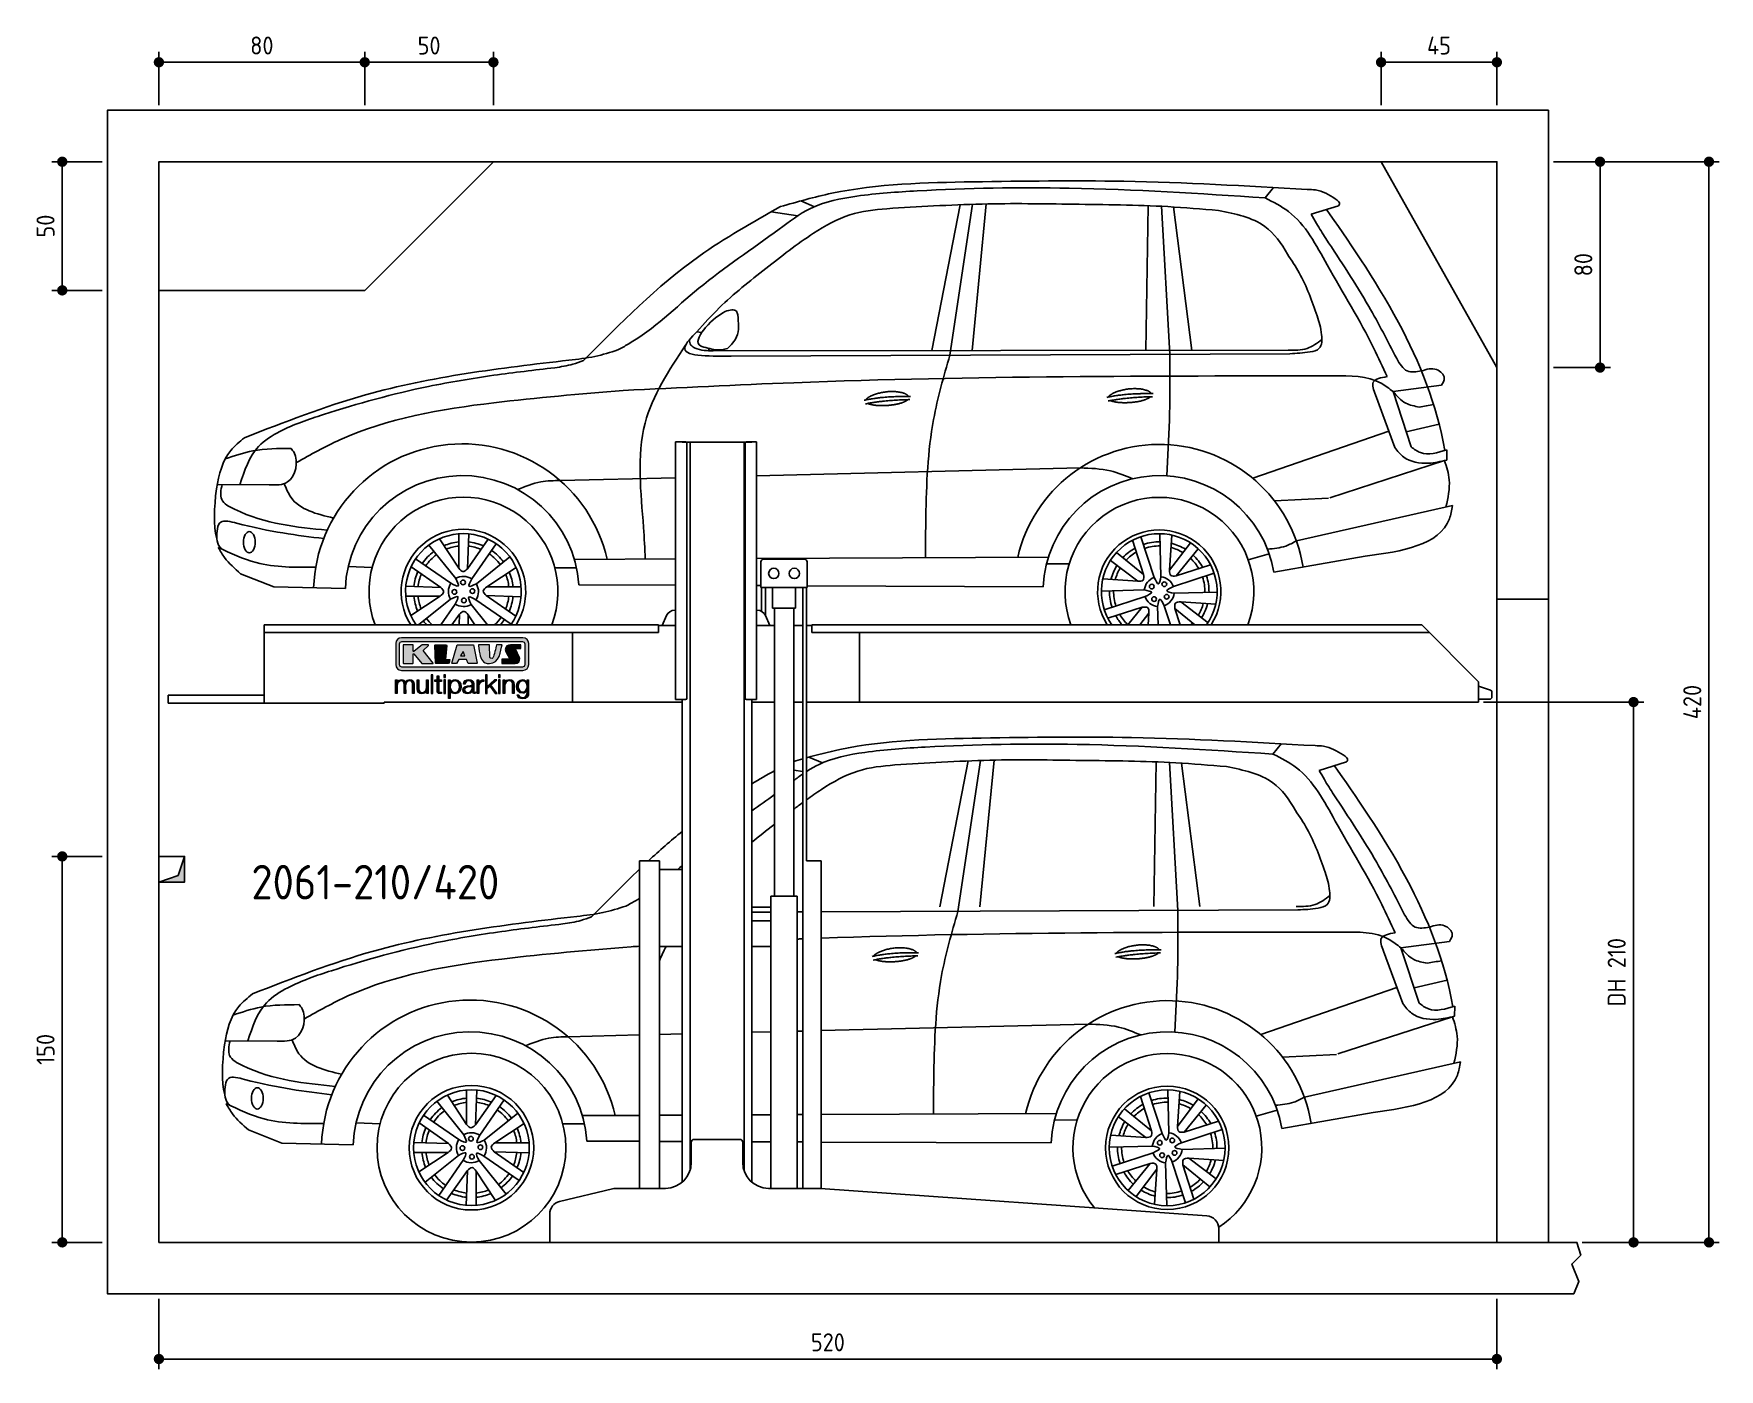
# Model space of a CAD drawing. Header units: millimetres. Extents: x -287 to 6264, y -793 to 4398.
import ezdxf

# ---------------------------------------------------------------- set-up
doc = ezdxf.new("R2010")
doc.units = ezdxf.units.MM
for name, color, linetype in [('4', 3, 'Continuous'), ('5', 3, 'Continuous'), ('breakthrough', 1, 'Continuous'), ('car', 10, 'Continuous'), ('Logo', 7, 'Continuous')]:
    doc.layers.add(name, color=color, linetype=linetype)
doc.styles.get("Standard").update_dxf_attribs({"font": 'ISOCP.SHX'})
doc.dimstyles.new('GEN-ISO$0', dxfattribs={"dimscale": 20, "dimtxt": 3.5, "dimasz": 2, "dimexe": 2, "dimexo": 1, "dimgap": 1.5, "dimtad": 1, "dimdec": 1, "dimlfac": 0.1, "dimdsep": 46, "dimtxsty": 'STANDARD', "dimblk": 'PUNKT', "dimcen": 2, "dimclrd": 256, "dimclre": 256, "dimclrt": 2, "dimadec": 0, "dimazin": 0, "dimtp": 0.1, "dimtm": 0.1, "dimtfac": 0.71, "dimtdec": 1, "dimtmove": 2, "dimatfit": 3, "dimldrblk": 'PUNKT', "dimfxl": 1, "dimtolj": 1, "dimarcsym": 0})

msp = doc.modelspace()

# ---------------------------------------------------------------- texts
msp.add_text('2061-210/420', height=134.4).set_placement((559.31, 1032.82))

# ---------------------------------------------------------------- blocks, each defined once
blk = doc.blocks.new('PUNKT')
at = {"layer": '4', "color": 0, "linetype": 'ByBlock'}
blk.add_line((-0.5, 0), (-1, 0), dxfattribs=at)
at = {"layer": '4', "color": 0, "linetype": 'ByBlock', "const_width": 0.5}
blk.add_lwpolyline([(-0.25, 0, 1), (0.25, 0, 1)], format="xyb", close=True, dxfattribs=at)
blk = doc.blocks.new('*D11')
at = {"layer": '5', "lineweight": -2}
for p, q in [((200, -520), (200, -793.3)), ((5400, -520), (5400, -793.3)), ((240, -753.3), (5360, -753.3))]:
    blk.add_line(p, q, dxfattribs=at)
at = {"layer": 'DEFPOINTS', "color": 0}
for p in [(200, -500), (5400, -500), (5400, -753.3)]:
    blk.add_point(p, dxfattribs=at)
at = {"layer": '5', "lineweight": -2, "xscale": 40, "yscale": 40, "zscale": 40, "rotation": 180}
blk.add_blockref('PUNKT', (200, -753.3), dxfattribs=at)
at = {"layer": '5', "lineweight": -2, "xscale": 40, "yscale": 40, "zscale": 40}
blk.add_blockref('PUNKT', (5400, -753.3), dxfattribs=at)
at = {"layer": '5', "color": 2, "insert": (2800, -688.3), "char_height": 70, "attachment_point": 5}
blk.add_mtext('\\A1;520', dxfattribs=at)
blk = doc.blocks.new('*D3')
at = {"layer": '5', "lineweight": -2}
for p, q in [((-20, 1200), (-215.7, 1200)), ((-175.7, -260), (-175.7, 1160)), ((-20, -300), (-215.7, -300))]:
    blk.add_line(p, q, dxfattribs=at)
at = {"layer": 'DEFPOINTS', "color": 0}
for p in [(-175.7, 1200), (0, 1200), (0, -300)]:
    blk.add_point(p, dxfattribs=at)
at = {"layer": '5', "lineweight": -2, "xscale": 40, "yscale": 40, "zscale": 40}
for p, rotation in [((-175.7, 1200), 90), ((-175.7, -300), 270)]:
    blk.add_blockref('PUNKT', p, dxfattribs=dict(at, rotation=rotation))
at = {"layer": '5', "color": 2, "insert": (-240.7, 450), "char_height": 70, "attachment_point": 5, "rotation": 90}
blk.add_mtext('\\A1;150', dxfattribs=at)
blk = doc.blocks.new('*D4')
at = {"layer": '5', "lineweight": -2}
for p, q in [((-20, 3900), (-215.7, 3900)), ((-175.7, 3440), (-175.7, 3860)), ((-20, 3400), (-215.7, 3400))]:
    blk.add_line(p, q, dxfattribs=at)
at = {"layer": 'DEFPOINTS', "color": 0}
for p in [(-175.7, 3900), (0, 3900), (0, 3400)]:
    blk.add_point(p, dxfattribs=at)
at = {"layer": '5', "lineweight": -2, "xscale": 40, "yscale": 40, "zscale": 40}
for p, rotation in [((-175.7, 3900), 90), ((-175.7, 3400), 270)]:
    blk.add_blockref('PUNKT', p, dxfattribs=dict(at, rotation=rotation))
at = {"layer": '5', "color": 2, "insert": (-240.7, 3650), "char_height": 70, "attachment_point": 5, "rotation": 90}
blk.add_mtext('\\A1;50', dxfattribs=at)
blk = doc.blocks.new('*D5')
at = {"layer": '5', "lineweight": -2}
for p, q in [((200, 4120), (200, 4326.7)), ((1000, 4120), (1000, 4326.7)), ((240, 4286.7), (960, 4286.7))]:
    blk.add_line(p, q, dxfattribs=at)
at = {"layer": 'DEFPOINTS', "color": 0}
for p in [(1000, 4286.7), (200, 4100), (1000, 4100)]:
    blk.add_point(p, dxfattribs=at)
at = {"layer": '5', "lineweight": -2, "xscale": 40, "yscale": 40, "zscale": 40, "rotation": 180}
blk.add_blockref('PUNKT', (200, 4286.7), dxfattribs=at)
at = {"layer": '5', "lineweight": -2, "xscale": 40, "yscale": 40, "zscale": 40}
blk.add_blockref('PUNKT', (1000, 4286.7), dxfattribs=at)
at = {"layer": '5', "color": 2, "insert": (600, 4351.7), "char_height": 70, "attachment_point": 5}
blk.add_mtext('\\A1;80', dxfattribs=at)
blk = doc.blocks.new('*D6')
at = {"layer": '5', "lineweight": -2}
for p, q in [((1000, 4120), (1000, 4326.7)), ((1500, 4120), (1500, 4326.7)), ((1040, 4286.7), (1460, 4286.7))]:
    blk.add_line(p, q, dxfattribs=at)
at = {"layer": 'DEFPOINTS', "color": 0}
for p in [(1500, 4286.7), (1000, 4100), (1500, 4100)]:
    blk.add_point(p, dxfattribs=at)
at = {"layer": '5', "lineweight": -2, "xscale": 40, "yscale": 40, "zscale": 40, "rotation": 180}
blk.add_blockref('PUNKT', (1000, 4286.7), dxfattribs=at)
at = {"layer": '5', "lineweight": -2, "xscale": 40, "yscale": 40, "zscale": 40}
blk.add_blockref('PUNKT', (1500, 4286.7), dxfattribs=at)
at = {"layer": '5', "color": 2, "insert": (1250, 4351.7), "char_height": 70, "attachment_point": 5}
blk.add_mtext('\\A1;50', dxfattribs=at)
blk = doc.blocks.new('*D7')
at = {"layer": '5', "lineweight": -2}
for p, q in [((5620, 3900), (5841, 3900)), ((5801, 3140), (5801, 3860)), ((5620, 3100), (5841, 3100))]:
    blk.add_line(p, q, dxfattribs=at)
at = {"layer": 'DEFPOINTS', "color": 0}
for p in [(5600, 3900), (5801, 3900), (5600, 3100)]:
    blk.add_point(p, dxfattribs=at)
at = {"layer": '5', "lineweight": -2, "xscale": 40, "yscale": 40, "zscale": 40}
for p, rotation in [((5801, 3900), 90), ((5801, 3100), 270)]:
    blk.add_blockref('PUNKT', p, dxfattribs=dict(at, rotation=rotation))
at = {"layer": '5', "color": 2, "insert": (5736, 3500), "char_height": 70, "attachment_point": 5, "rotation": 90}
blk.add_mtext('\\A1;80', dxfattribs=at)
blk = doc.blocks.new('*D8')
at = {"layer": '5', "lineweight": -2}
for p, q in [((5620, 3900), (6264.4, 3900)), ((6224.4, -260), (6224.4, 3860)), ((5731.2, -300), (6264.4, -300))]:
    blk.add_line(p, q, dxfattribs=at)
at = {"layer": 'DEFPOINTS', "color": 0}
for p in [(5600, 3900), (6224.4, 3900), (5711.2, -300)]:
    blk.add_point(p, dxfattribs=at)
at = {"layer": '5', "lineweight": -2, "xscale": 40, "yscale": 40, "zscale": 40}
for p, rotation in [((6224.4, 3900), 90), ((6224.4, -300), 270)]:
    blk.add_blockref('PUNKT', p, dxfattribs=dict(at, rotation=rotation))
at = {"layer": '5', "color": 2, "insert": (6159.4, 1800), "char_height": 70, "attachment_point": 5, "rotation": 90}
blk.add_mtext('\\A1;420', dxfattribs=at)
blk = doc.blocks.new('*D9')
at = {"layer": '5', "lineweight": -2}
for p, q in [((5348.6, 1800), (5971.1, 1800)), ((5931.1, -260), (5931.1, 1760)), ((5731.2, -300), (5971.1, -300))]:
    blk.add_line(p, q, dxfattribs=at)
at = {"layer": 'DEFPOINTS', "color": 0}
for p in [(5328.6, 1800), (5931.1, 1800), (5711.2, -300)]:
    blk.add_point(p, dxfattribs=at)
at = {"layer": '5', "lineweight": -2, "xscale": 40, "yscale": 40, "zscale": 40}
for p, rotation in [((5931.1, 1800), 90), ((5931.1, -300), 270)]:
    blk.add_blockref('PUNKT', p, dxfattribs=dict(at, rotation=rotation))
at = {"layer": '5', "color": 2, "insert": (5865.6, 750), "char_height": 70, "attachment_point": 5, "rotation": 90}
blk.add_mtext('\\A1;DH 210', dxfattribs=at)
blk = doc.blocks.new('*D10')
at = {"layer": '5', "lineweight": -2}
for p, q in [((4950, 4120), (4950, 4326.7)), ((5400, 4120), (5400, 4326.7)), ((4990, 4286.7), (5360, 4286.7))]:
    blk.add_line(p, q, dxfattribs=at)
at = {"layer": 'DEFPOINTS', "color": 0}
for p in [(5400, 4286.7), (4950, 4100), (5400, 4100)]:
    blk.add_point(p, dxfattribs=at)
at = {"layer": '5', "lineweight": -2, "xscale": 40, "yscale": 40, "zscale": 40, "rotation": 180}
blk.add_blockref('PUNKT', (4950, 4286.7), dxfattribs=at)
at = {"layer": '5', "lineweight": -2, "xscale": 40, "yscale": 40, "zscale": 40}
blk.add_blockref('PUNKT', (5400, 4286.7), dxfattribs=at)
at = {"layer": '5', "color": 2, "insert": (5175, 4351.7), "char_height": 70, "attachment_point": 5}
blk.add_mtext('\\A1;45', dxfattribs=at)
blk = doc.blocks.new('KLAUS')
at = {"layer": 'Logo'}
h = blk.add_hatch(color=8, dxfattribs=at)
h.dxf.hatch_style = 2
edge = h.paths.add_edge_path()
edge.add_spline(control_points=[(3.6, 29.09), (2.88, 29.09), (2.3, 28.51), (2.3, 27.8), (2.3, 27.8), (2.3, 16.11), (2.3, 16.11), (2.3, 15.39), (2.88, 14.81), (3.6, 14.81), (3.6, 14.81), (71.16, 14.81), (71.16, 14.81), (71.88, 14.81), (72.46, 15.39), (72.46, 16.11), (72.46, 16.11), (72.46, 27.8), (72.46, 27.8), (72.46, 28.51), (71.88, 29.09), (71.16, 29.09), (71.16, 29.09), (3.6, 29.09), (3.6, 29.09), (3.6, 29.09), (3.6, 29.09), (3.6, 29.09)], knot_values=[0, 0, 0, 0, 1, 1, 1, 2, 2, 2, 3, 3, 3, 4, 4, 4, 5, 5, 5, 6, 6, 6, 7, 7, 7, 8, 8, 8, 9, 9, 9, 9], degree=3, periodic=0)
edge = h.paths.add_edge_path()
edge.add_spline(control_points=[(3.35, 31.23), (3.35, 31.23), (71.47, 31.23), (71.47, 31.23), (73.26, 31.23), (74.71, 29.77), (74.71, 27.99), (74.71, 27.99), (74.71, 16.17), (74.71, 16.17), (74.71, 14.38), (73.26, 12.93), (71.47, 12.93), (71.47, 12.93), (3.35, 12.93), (3.35, 12.93), (1.56, 12.93), (0.11, 14.38), (0.11, 16.17), (0.11, 16.17), (0.11, 27.99), (0.11, 27.99), (0.11, 29.77), (1.56, 31.23), (3.35, 31.23), (3.35, 31.23), (3.35, 31.23), (3.35, 31.23)], knot_values=[0, 0, 0, 0, 1, 1, 1, 2, 2, 2, 3, 3, 3, 4, 4, 4, 5, 5, 5, 6, 6, 6, 7, 7, 7, 8, 8, 8, 9, 9, 9, 9], degree=3, periodic=0)
h = blk.add_hatch(color=8, dxfattribs=at)
h.dxf.hatch_style = 2
edge = h.paths.add_edge_path()
edge.add_spline(control_points=[(4.5, 27.33), (4.5, 27.33), (9.7, 27.33), (9.7, 27.33), (9.84, 27.33), (9.96, 27.22), (9.96, 27.08), (9.96, 27.08), (9.96, 23.69), (9.96, 23.69), (9.96, 23.69), (9.94, 23.64), (10.04, 23.59), (10.14, 23.53), (10.2, 23.57), (10.2, 23.57), (10.2, 23.57), (10.51, 23.75), (10.51, 23.75), (10.51, 23.75), (14.94, 27.33), (14.94, 27.33), (14.94, 27.33), (18.41, 27.33), (18.41, 27.33), (18.41, 27.33), (18.49, 27.33), (18.56, 27.2), (18.65, 27.04), (18.53, 26.91), (18.53, 26.91), (18.53, 26.91), (15.49, 24.11), (15.49, 24.11), (15.49, 24.11), (21.14, 17.06), (21.14, 17.06), (21.14, 17.06), (21.13, 16.91), (21.13, 16.91), (21.08, 16.84), (20.99, 16.82), (20.99, 16.82), (20.99, 16.82), (14.7, 16.82), (14.7, 16.82), (14.7, 16.82), (10.26, 22.17), (10.26, 22.17), (10.26, 22.17), (10.19, 22.24), (10.08, 22.21), (9.97, 22.18), (9.96, 22.11), (9.96, 22.11), (9.96, 22.11), (9.96, 17.08), (9.96, 17.08), (9.96, 16.94), (9.84, 16.82), (9.7, 16.82), (9.7, 16.82), (4.5, 16.82), (4.5, 16.82), (4.36, 16.82), (4.25, 16.94), (4.25, 17.08), (4.25, 17.08), (4.25, 27.08), (4.25, 27.08), (4.25, 27.22), (4.36, 27.33), (4.5, 27.33), (4.5, 27.33), (4.5, 27.33), (4.5, 27.33)], knot_values=[0, 0, 0, 0, 1, 1, 1, 2, 2, 2, 3, 3, 3, 4, 4, 4, 5, 5, 5, 6, 6, 6, 7, 7, 7, 8, 8, 8, 9, 9, 9, 10, 10, 10, 11, 11, 11, 12, 12, 12, 13, 13, 13, 14, 14, 14, 15, 15, 15, 16, 16, 16, 17, 17, 17, 18, 18, 18, 19, 19, 19, 20, 20, 20, 21, 21, 21, 22, 22, 22, 23, 23, 23, 24, 24, 24, 25, 25, 25, 25], degree=3, periodic=0)
h = blk.add_hatch(color=8, dxfattribs=at)
h.dxf.hatch_style = 2
h.paths.add_polyline_path([(22.42, 17.06), (21.97, 27.15), (22.24, 27.33), (28.55, 27.33), (28.86, 26.97), (28.01, 19.08), (30.26, 19.07), (30.44, 18.95), (30.08, 16.95), (29.49, 16.82), (22.6, 16.82)])
h = blk.add_hatch(color=8, dxfattribs=at)
h.paths.add_polyline_path([(36.52, 21.01), (38.93, 21.01), (37.87, 23.57)])
h.paths.add_polyline_path([(34.52, 27.33), (43.65, 27.33), (45.76, 16.94), (45.57, 16.82), (40.83, 16.82), (39.89, 18.95), (35.42, 18.95), (34.27, 16.82), (31.78, 16.82), (31.66, 17)])
h = blk.add_hatch(color=8, dxfattribs=at)
h.dxf.hatch_style = 2
edge = h.paths.add_edge_path()
edge.add_spline(control_points=[(52.69, 27.32), (52.69, 27.32), (52.88, 20.14), (52.88, 20.14), (53.01, 19.89), (53.2, 19.77), (53.43, 19.71), (53.91, 19.59), (54.43, 19.57), (54.64, 20.03), (55.23, 21.34), (56.27, 25.45), (56.6, 27.33), (56.6, 27.33), (59.77, 27.33), (59.77, 27.33), (58.77, 23.9), (58.56, 16.82), (52.63, 16.76), (48.72, 16.72), (48.01, 19.35), (47.27, 22.24), (46.89, 23.68), (46.54, 27.33), (46.54, 27.33), (46.54, 27.33), (52.69, 27.32), (52.69, 27.32), (52.69, 27.32), (52.69, 27.32), (52.69, 27.32)], knot_values=[0, 0, 0, 0, 1, 1, 1, 2, 2, 2, 3, 3, 3, 4, 4, 4, 5, 5, 5, 6, 6, 6, 7, 7, 7, 8, 8, 8, 9, 9, 9, 10, 10, 10, 10], degree=3, periodic=0)
h = blk.add_hatch(color=8, dxfattribs=at)
h.dxf.hatch_style = 2
edge = h.paths.add_edge_path()
edge.add_spline(control_points=[(64.46, 27.33), (64.46, 27.33), (70.31, 27.33), (70.31, 27.33), (70.31, 26.52), (70.31, 26.02), (70.31, 25.12), (70.31, 25.12), (67.3, 25.12), (67.3, 25.12), (67.24, 25.04), (67.25, 25.11), (67.25, 24.91), (67.25, 24.88), (69.73, 20.38), (69.73, 19.57), (69.73, 16.4), (67.22, 16.81), (65.9, 16.82), (65.9, 16.82), (59.59, 16.82), (59.59, 16.82), (59.59, 17.76), (59.59, 18.23), (59.59, 19.14), (59.59, 19.14), (63.75, 19.14), (63.75, 19.14), (63.82, 19.22), (63.81, 19.11), (63.81, 19.31), (63.81, 20.32), (61.58, 23.06), (61.58, 24.63), (61.58, 26.33), (62.83, 27.34), (64.46, 27.33), (64.46, 27.33), (64.46, 27.33), (64.46, 27.33)], knot_values=[0, 0, 0, 0, 1, 1, 1, 2, 2, 2, 3, 3, 3, 4, 4, 4, 5, 5, 5, 6, 6, 6, 7, 7, 7, 8, 8, 8, 9, 9, 9, 10, 10, 10, 11, 11, 11, 12, 12, 12, 13, 13, 13, 13], degree=3, periodic=0)
h = blk.add_hatch(color=30, dxfattribs=at)
h.dxf.hatch_style = 2
h.paths.add_polyline_path([(20.07, 0), (20.99, 0), (20.99, 10.45), (20.07, 10.45)])
h = blk.add_hatch(color=30, dxfattribs=at)
h.dxf.hatch_style = 2
edge = h.paths.add_edge_path()
edge.add_spline(control_points=[(24.22, 9.82), (24.22, 9.82), (23.3, 9.82), (23.3, 9.82), (23.3, 9.82), (23.3, 7.55), (23.3, 7.55), (23.3, 7.55), (21.98, 7.55), (21.98, 7.55), (21.98, 7.55), (21.98, 6.78), (21.98, 6.78), (21.98, 6.78), (23.3, 6.78), (23.3, 6.78), (23.3, 6.78), (23.3, 1.61), (23.3, 1.61), (23.28, 0.32), (23.71, -0.09), (24.94, -0.09), (25.22, -0.09), (25.48, -0.06), (25.76, -0.06), (25.76, -0.06), (25.76, 0.73), (25.76, 0.73), (25.5, 0.7), (25.23, 0.69), (24.97, 0.69), (24.31, 0.73), (24.22, 1.08), (24.22, 1.68), (24.22, 1.68), (24.22, 6.78), (24.22, 6.78), (24.22, 6.78), (25.76, 6.78), (25.76, 6.78), (25.76, 6.78), (25.76, 7.55), (25.76, 7.55), (25.76, 7.55), (24.22, 7.55), (24.22, 7.55), (24.22, 7.55), (24.22, 9.82), (24.22, 9.82), (24.22, 9.82), (24.22, 9.82), (24.22, 9.82)], knot_values=[0, 0, 0, 0, 1, 1, 1, 2, 2, 2, 3, 3, 3, 4, 4, 4, 5, 5, 5, 6, 6, 6, 7, 7, 7, 8, 8, 8, 9, 9, 9, 10, 10, 10, 11, 11, 11, 12, 12, 12, 13, 13, 13, 14, 14, 14, 15, 15, 15, 16, 16, 16, 17, 17, 17, 17], degree=3, periodic=0)
h = blk.add_hatch(color=30, dxfattribs=at)
h.paths.add_polyline_path([(27.1, 0), (28.03, 0), (28.03, 7.55), (27.1, 7.55)])
h.paths.add_polyline_path([(27.1, 8.98), (28.03, 8.98), (28.03, 10.45), (27.1, 10.45)])
h = blk.add_hatch(color=30, dxfattribs=at)
h.dxf.hatch_style = 2
h.paths.add_polyline_path([(50.4, 0), (51.32, 0), (51.32, 2.87), (52.82, 4.11), (55.8, 0), (56.96, 0), (53.52, 4.76), (56.74, 7.55), (55.51, 7.55), (51.32, 3.89), (51.32, 10.45), (50.4, 10.45)])
h = blk.add_hatch(color=30, dxfattribs=at)
h.paths.add_polyline_path([(57.74, 0), (58.66, 0), (58.66, 7.55), (57.74, 7.55)])
h.paths.add_polyline_path([(57.74, 8.98), (58.66, 8.98), (58.66, 10.45), (57.74, 10.45)])
h = blk.add_hatch(color=30, dxfattribs=at)
h.dxf.hatch_style = 2
edge = h.paths.add_edge_path()
edge.add_spline(control_points=[(0, 0), (0, 0), (0.92, 0), (0.92, 0), (0.92, 0), (0.92, 4.22), (0.92, 4.22), (0.94, 5.8), (1.58, 7), (3.18, 7), (4.35, 7), (4.77, 6.15), (4.76, 5.12), (4.76, 5.12), (4.76, 0), (4.76, 0), (4.76, 0), (5.68, 0), (5.68, 0), (5.68, 0), (5.68, 4.27), (5.68, 4.27), (5.68, 5.68), (6.14, 7), (7.73, 7), (9.05, 7), (9.52, 6.32), (9.52, 5.08), (9.52, 5.08), (9.52, 0), (9.52, 0), (9.52, 0), (10.44, 0), (10.44, 0), (10.44, 0), (10.44, 5.12), (10.44, 5.12), (10.44, 6.91), (9.59, 7.77), (7.94, 7.77), (6.94, 7.77), (5.99, 7.29), (5.54, 6.3), (5.26, 7.29), (4.36, 7.77), (3.37, 7.77), (2.17, 7.77), (1.38, 7.19), (0.89, 6.28), (0.89, 6.28), (0.85, 6.28), (0.85, 6.28), (0.85, 6.28), (0.85, 7.55), (0.85, 7.55), (0.85, 7.55), (0, 7.55), (0, 7.55), (0, 7.55), (0, 0), (0, 0), (0, 0), (0, 0), (0, 0)], knot_values=[0, 0, 0, 0, 1, 1, 1, 2, 2, 2, 3, 3, 3, 4, 4, 4, 5, 5, 5, 6, 6, 6, 7, 7, 7, 8, 8, 8, 9, 9, 9, 10, 10, 10, 11, 11, 11, 12, 12, 12, 13, 13, 13, 14, 14, 14, 15, 15, 15, 16, 16, 16, 17, 17, 17, 18, 18, 18, 19, 19, 19, 20, 20, 20, 21, 21, 21, 21], degree=3, periodic=0)
h = blk.add_hatch(color=30, dxfattribs=at)
h.dxf.hatch_style = 2
edge = h.paths.add_edge_path()
edge.add_spline(control_points=[(18.31, 7.55), (18.31, 7.55), (17.39, 7.55), (17.39, 7.55), (17.39, 7.55), (17.39, 3.59), (17.39, 3.59), (17.39, 2.05), (16.7, 0.56), (15.12, 0.56), (13.66, 0.56), (13.15, 1.27), (13.1, 2.64), (13.1, 2.64), (13.1, 7.55), (13.1, 7.55), (13.1, 7.55), (12.18, 7.55), (12.18, 7.55), (12.18, 7.55), (12.18, 2.65), (12.18, 2.65), (12.18, 0.89), (12.93, -0.22), (14.83, -0.22), (15.96, -0.22), (16.95, 0.35), (17.44, 1.36), (17.44, 1.36), (17.47, 1.36), (17.47, 1.36), (17.47, 1.36), (17.47, 0), (17.47, 0), (17.47, 0), (18.31, 0), (18.31, 0), (18.31, 0), (18.31, 7.55), (18.31, 7.55), (18.31, 7.55), (18.31, 7.55), (18.31, 7.55)], knot_values=[0, 0, 0, 0, 1, 1, 1, 2, 2, 2, 3, 3, 3, 4, 4, 4, 5, 5, 5, 6, 6, 6, 7, 7, 7, 8, 8, 8, 9, 9, 9, 10, 10, 10, 11, 11, 11, 12, 12, 12, 13, 13, 13, 14, 14, 14, 14], degree=3, periodic=0)
h = blk.add_hatch(color=30, dxfattribs=at)
edge = h.paths.add_edge_path()
edge.add_spline(control_points=[(35.84, 3.78), (35.84, 2.21), (35.12, 0.56), (33.37, 0.56), (31.4, 0.56), (30.72, 2.21), (30.72, 3.78), (30.72, 5.49), (31.33, 7), (33.37, 7), (35.12, 7), (35.84, 5.34), (35.84, 3.78), (35.84, 3.78), (35.84, 3.78), (35.84, 3.78)], knot_values=[0, 0, 0, 0, 1, 1, 1, 2, 2, 2, 3, 3, 3, 4, 4, 4, 5, 5, 5, 5], degree=3, periodic=0)
edge = h.paths.add_edge_path()
edge.add_spline(control_points=[(29.79, -2.8), (29.79, -2.8), (30.72, -2.8), (30.72, -2.8), (30.72, -2.8), (30.72, 1.43), (30.72, 1.43), (30.72, 1.43), (30.74, 1.43), (30.74, 1.43), (31.14, 0.35), (32.24, -0.22), (33.37, -0.22), (35.66, -0.22), (36.76, 1.64), (36.76, 3.78), (36.76, 5.91), (35.66, 7.77), (33.37, 7.77), (32.15, 7.77), (31.1, 7.14), (30.67, 6.12), (30.67, 6.12), (30.64, 6.12), (30.64, 6.12), (30.64, 6.12), (30.64, 7.55), (30.64, 7.55), (30.64, 7.55), (29.79, 7.55), (29.79, 7.55), (29.79, 7.55), (29.79, -2.8), (29.79, -2.8), (29.79, -2.8), (29.79, -2.8), (29.79, -2.8)], knot_values=[0, 0, 0, 0, 1, 1, 1, 2, 2, 2, 3, 3, 3, 4, 4, 4, 5, 5, 5, 6, 6, 6, 7, 7, 7, 8, 8, 8, 9, 9, 9, 10, 10, 10, 11, 11, 11, 12, 12, 12, 12], degree=3, periodic=0)
h = blk.add_hatch(color=30, dxfattribs=at)
edge = h.paths.add_edge_path()
edge.add_spline(control_points=[(43.03, 2.93), (43.04, 1.45), (41.8, 0.56), (40.39, 0.56), (39.53, 0.56), (38.71, 1.13), (38.71, 2.05), (38.71, 3.53), (40.66, 3.51), (42.22, 3.79), (42.47, 3.84), (42.88, 3.91), (43, 4.13), (43, 4.13), (43.03, 4.13), (43.03, 4.13), (43.03, 4.13), (43.03, 2.93), (43.03, 2.93), (43.03, 2.93), (43.03, 2.93), (43.03, 2.93)], knot_values=[0, 0, 0, 0, 1, 1, 1, 2, 2, 2, 3, 3, 3, 4, 4, 4, 5, 5, 5, 6, 6, 6, 7, 7, 7, 7], degree=3, periodic=0)
edge = h.paths.add_edge_path()
edge.add_spline(control_points=[(39.03, 5.24), (39.06, 6.47), (39.91, 7), (41.05, 7), (42.14, 7), (43.03, 6.69), (43.03, 5.45), (43.03, 4.61), (42.6, 4.51), (41.84, 4.42), (39.85, 4.19), (37.79, 4.11), (37.79, 1.99), (37.79, 0.47), (38.93, -0.22), (40.32, -0.22), (41.77, -0.22), (42.43, 0.34), (43.07, 1.32), (43.07, 1.32), (43.1, 1.32), (43.1, 1.32), (43.1, 0.53), (43.25, 0), (44.19, 0), (44.43, 0), (44.58, 0.01), (44.79, 0.06), (44.79, 0.06), (44.79, 0.83), (44.79, 0.83), (44.71, 0.81), (44.6, 0.78), (44.49, 0.78), (44.13, 0.78), (43.95, 0.98), (43.95, 1.33), (43.95, 1.33), (43.95, 5.34), (43.95, 5.34), (43.95, 7.36), (42.5, 7.77), (41.17, 7.77), (39.44, 7.77), (38.2, 7.01), (38.11, 5.24), (38.11, 5.24), (39.03, 5.24), (39.03, 5.24), (39.03, 5.24), (39.03, 5.24), (39.03, 5.24)], knot_values=[0, 0, 0, 0, 1, 1, 1, 2, 2, 2, 3, 3, 3, 4, 4, 4, 5, 5, 5, 6, 6, 6, 7, 7, 7, 8, 8, 8, 9, 9, 9, 10, 10, 10, 11, 11, 11, 12, 12, 12, 13, 13, 13, 14, 14, 14, 15, 15, 15, 16, 16, 16, 17, 17, 17, 17], degree=3, periodic=0)
h = blk.add_hatch(color=30, dxfattribs=at)
h.dxf.hatch_style = 2
edge = h.paths.add_edge_path()
edge.add_spline(control_points=[(45.79, 0), (45.79, 0), (46.71, 0), (46.71, 0), (46.71, 0), (46.71, 4.03), (46.71, 4.03), (46.71, 5.59), (47.85, 6.82), (49.52, 6.73), (49.52, 6.73), (49.52, 7.66), (49.52, 7.66), (48.16, 7.72), (47.14, 7), (46.67, 5.78), (46.67, 5.78), (46.64, 5.78), (46.64, 5.78), (46.64, 5.78), (46.64, 7.55), (46.64, 7.55), (46.64, 7.55), (45.79, 7.55), (45.79, 7.55), (45.79, 7.55), (45.79, 0), (45.79, 0), (45.79, 0), (45.79, 0), (45.79, 0)], knot_values=[0, 0, 0, 0, 1, 1, 1, 2, 2, 2, 3, 3, 3, 4, 4, 4, 5, 5, 5, 6, 6, 6, 7, 7, 7, 8, 8, 8, 9, 9, 9, 10, 10, 10, 10], degree=3, periodic=0)
h = blk.add_hatch(color=30, dxfattribs=at)
h.dxf.hatch_style = 2
edge = h.paths.add_edge_path()
edge.add_spline(control_points=[(60.41, 0), (60.41, 0), (61.33, 0), (61.33, 0), (61.33, 0), (61.33, 4.41), (61.33, 4.41), (61.36, 5.89), (62.24, 7), (63.7, 7), (65.2, 7), (65.62, 6.02), (65.62, 4.71), (65.62, 4.71), (65.62, 0), (65.62, 0), (65.62, 0), (66.54, 0), (66.54, 0), (66.54, 0), (66.54, 4.86), (66.54, 4.86), (66.54, 6.66), (65.9, 7.77), (63.78, 7.77), (62.71, 7.77), (61.7, 7.16), (61.36, 6.25), (61.36, 6.25), (61.33, 6.25), (61.33, 6.25), (61.33, 6.25), (61.33, 7.55), (61.33, 7.55), (61.33, 7.55), (60.41, 7.55), (60.41, 7.55), (60.41, 7.55), (60.41, 0), (60.41, 0), (60.41, 0), (60.41, 0), (60.41, 0)], knot_values=[0, 0, 0, 0, 1, 1, 1, 2, 2, 2, 3, 3, 3, 4, 4, 4, 5, 5, 5, 6, 6, 6, 7, 7, 7, 8, 8, 8, 9, 9, 9, 10, 10, 10, 11, 11, 11, 12, 12, 12, 13, 13, 13, 14, 14, 14, 14], degree=3, periodic=0)
h = blk.add_hatch(color=30, dxfattribs=at)
edge = h.paths.add_edge_path()
edge.add_spline(control_points=[(71.32, 0.86), (69.62, 0.86), (68.83, 2.34), (68.83, 3.86), (68.83, 5.43), (69.56, 7), (71.32, 7), (73.06, 7), (73.75, 5.34), (73.75, 3.86), (73.75, 2.33), (72.91, 0.86), (71.32, 0.86), (71.32, 0.86), (71.32, 0.86), (71.32, 0.86)], knot_values=[0, 0, 0, 0, 1, 1, 1, 2, 2, 2, 3, 3, 3, 4, 4, 4, 5, 5, 5, 5], degree=3, periodic=0)
edge = h.paths.add_edge_path()
edge.add_spline(control_points=[(74.67, 7.55), (74.67, 7.55), (73.75, 7.55), (73.75, 7.55), (73.75, 7.55), (73.75, 6.25), (73.75, 6.25), (73.75, 6.25), (73.72, 6.25), (73.72, 6.25), (73.35, 7.09), (72.41, 7.77), (71.32, 7.77), (69.13, 7.77), (67.9, 6.05), (67.9, 3.97), (67.9, 1.82), (68.9, 0.09), (71.32, 0.09), (72.4, 0.09), (73.29, 0.72), (73.72, 1.64), (73.72, 1.64), (73.75, 1.64), (73.75, 1.64), (73.75, 1.64), (73.75, 0.61), (73.75, 0.61), (73.75, -1.23), (73.01, -2.24), (71.32, -2.24), (70.29, -2.24), (69.31, -1.85), (69.1, -0.73), (69.1, -0.73), (68.18, -0.73), (68.18, -0.73), (68.31, -2.34), (69.81, -3.02), (71.32, -3.02), (73.79, -3.02), (74.65, -1.64), (74.67, 0.61), (74.67, 0.61), (74.67, 7.55), (74.67, 7.55), (74.67, 7.55), (74.67, 7.55), (74.67, 7.55)], knot_values=[0, 0, 0, 0, 1, 1, 1, 2, 2, 2, 3, 3, 3, 4, 4, 4, 5, 5, 5, 6, 6, 6, 7, 7, 7, 8, 8, 8, 9, 9, 9, 10, 10, 10, 11, 11, 11, 12, 12, 12, 13, 13, 13, 14, 14, 14, 15, 15, 15, 16, 16, 16, 16], degree=3, periodic=0)
at = {"layer": 'Logo', "lineweight": 0}
for points in [[(22.42, 17.06), (21.97, 27.15), (22.24, 27.33), (28.55, 27.33), (28.86, 26.97), (28.01, 19.08), (30.26, 19.07), (30.44, 18.95), (30.08, 16.95), (29.49, 16.82), (22.6, 16.82), (22.42, 17.06), (22.42, 17.06)], [(34.52, 27.33), (43.65, 27.33), (45.76, 16.94), (45.57, 16.82), (40.83, 16.82), (39.89, 18.95), (35.42, 18.95), (34.27, 16.82), (31.78, 16.82), (31.66, 17), (34.52, 27.33), (34.52, 27.33)], [(36.52, 21.01), (38.93, 21.01), (37.87, 23.57), (36.52, 21.01), (36.52, 21.01)], [(20.07, 0), (20.99, 0), (20.99, 10.45), (20.07, 10.45), (20.07, 0), (20.07, 0)], [(27.1, 8.98), (28.03, 8.98), (28.03, 10.45), (27.1, 10.45), (27.1, 8.98), (27.1, 8.98)], [(50.4, 0), (51.32, 0), (51.32, 2.87), (52.82, 4.11), (55.8, 0), (56.96, 0), (53.52, 4.76), (56.74, 7.55), (55.51, 7.55), (51.32, 3.89), (51.32, 10.45), (50.4, 10.45), (50.4, 0), (50.4, 0)], [(57.74, 8.98), (58.66, 8.98), (58.66, 10.45), (57.74, 10.45), (57.74, 8.98), (57.74, 8.98)], [(27.1, 0), (28.03, 0), (28.03, 7.55), (27.1, 7.55), (27.1, 0), (27.1, 0)], [(57.74, 0), (58.66, 0), (58.66, 7.55), (57.74, 7.55), (57.74, 0), (57.74, 0)]]:
    blk.add_lwpolyline(points, dxfattribs=at)
for points, knots in [([(3.35, 31.23), (3.35, 31.23), (71.47, 31.23), (71.47, 31.23), (73.26, 31.23), (74.71, 29.77), (74.71, 27.99), (74.71, 27.99), (74.71, 16.17), (74.71, 16.17), (74.71, 14.38), (73.26, 12.93), (71.47, 12.93), (71.47, 12.93), (3.35, 12.93), (3.35, 12.93), (1.56, 12.93), (0.11, 14.38), (0.11, 16.17), (0.11, 16.17), (0.11, 27.99), (0.11, 27.99), (0.11, 29.77), (1.56, 31.23), (3.35, 31.23), (3.35, 31.23), (3.35, 31.23), (3.35, 31.23)], [0, 0, 0, 0, 1, 1, 1, 2, 2, 2, 3, 3, 3, 4, 4, 4, 5, 5, 5, 6, 6, 6, 7, 7, 7, 8, 8, 8, 9, 9, 9, 9]), ([(3.6, 29.09), (2.88, 29.09), (2.3, 28.51), (2.3, 27.8), (2.3, 27.8), (2.3, 16.11), (2.3, 16.11), (2.3, 15.39), (2.88, 14.81), (3.6, 14.81), (3.6, 14.81), (71.16, 14.81), (71.16, 14.81), (71.88, 14.81), (72.46, 15.39), (72.46, 16.11), (72.46, 16.11), (72.46, 27.8), (72.46, 27.8), (72.46, 28.51), (71.88, 29.09), (71.16, 29.09), (71.16, 29.09), (3.6, 29.09), (3.6, 29.09), (3.6, 29.09), (3.6, 29.09), (3.6, 29.09)], [0, 0, 0, 0, 1, 1, 1, 2, 2, 2, 3, 3, 3, 4, 4, 4, 5, 5, 5, 6, 6, 6, 7, 7, 7, 8, 8, 8, 9, 9, 9, 9]), ([(4.5, 27.33), (4.5, 27.33), (9.7, 27.33), (9.7, 27.33), (9.84, 27.33), (9.96, 27.22), (9.96, 27.08), (9.96, 27.08), (9.96, 23.69), (9.96, 23.69), (9.96, 23.69), (9.94, 23.64), (10.04, 23.59), (10.14, 23.53), (10.2, 23.57), (10.2, 23.57), (10.2, 23.57), (10.51, 23.75), (10.51, 23.75), (10.51, 23.75), (14.94, 27.33), (14.94, 27.33), (14.94, 27.33), (18.41, 27.33), (18.41, 27.33), (18.41, 27.33), (18.49, 27.33), (18.56, 27.2), (18.65, 27.04), (18.53, 26.91), (18.53, 26.91), (18.53, 26.91), (15.49, 24.11), (15.49, 24.11), (15.49, 24.11), (21.14, 17.06), (21.14, 17.06), (21.14, 17.06), (21.13, 16.91), (21.13, 16.91), (21.08, 16.84), (20.99, 16.82), (20.99, 16.82), (20.99, 16.82), (14.7, 16.82), (14.7, 16.82), (14.7, 16.82), (10.26, 22.17), (10.26, 22.17), (10.26, 22.17), (10.19, 22.24), (10.08, 22.21), (9.97, 22.18), (9.96, 22.11), (9.96, 22.11), (9.96, 22.11), (9.96, 17.08), (9.96, 17.08), (9.96, 16.94), (9.84, 16.82), (9.7, 16.82), (9.7, 16.82), (4.5, 16.82), (4.5, 16.82), (4.36, 16.82), (4.25, 16.94), (4.25, 17.08), (4.25, 17.08), (4.25, 27.08), (4.25, 27.08), (4.25, 27.22), (4.36, 27.33), (4.5, 27.33), (4.5, 27.33), (4.5, 27.33), (4.5, 27.33)], [0, 0, 0, 0, 1, 1, 1, 2, 2, 2, 3, 3, 3, 4, 4, 4, 5, 5, 5, 6, 6, 6, 7, 7, 7, 8, 8, 8, 9, 9, 9, 10, 10, 10, 11, 11, 11, 12, 12, 12, 13, 13, 13, 14, 14, 14, 15, 15, 15, 16, 16, 16, 17, 17, 17, 18, 18, 18, 19, 19, 19, 20, 20, 20, 21, 21, 21, 22, 22, 22, 23, 23, 23, 24, 24, 24, 25, 25, 25, 25]), ([(52.69, 27.32), (52.69, 27.32), (52.88, 20.14), (52.88, 20.14), (53.01, 19.89), (53.2, 19.77), (53.43, 19.71), (53.91, 19.59), (54.43, 19.57), (54.64, 20.03), (55.23, 21.34), (56.27, 25.45), (56.6, 27.33), (56.6, 27.33), (59.77, 27.33), (59.77, 27.33), (58.77, 23.9), (58.56, 16.82), (52.63, 16.76), (48.72, 16.72), (48.01, 19.35), (47.27, 22.24), (46.89, 23.68), (46.54, 27.33), (46.54, 27.33), (46.54, 27.33), (52.69, 27.32), (52.69, 27.32), (52.69, 27.32), (52.69, 27.32), (52.69, 27.32)], [0, 0, 0, 0, 1, 1, 1, 2, 2, 2, 3, 3, 3, 4, 4, 4, 5, 5, 5, 6, 6, 6, 7, 7, 7, 8, 8, 8, 9, 9, 9, 10, 10, 10, 10]), ([(64.46, 27.33), (64.46, 27.33), (70.31, 27.33), (70.31, 27.33), (70.31, 26.52), (70.31, 26.02), (70.31, 25.12), (70.31, 25.12), (67.3, 25.12), (67.3, 25.12), (67.24, 25.04), (67.25, 25.11), (67.25, 24.91), (67.25, 24.88), (69.73, 20.38), (69.73, 19.57), (69.73, 16.4), (67.22, 16.81), (65.9, 16.82), (65.9, 16.82), (59.59, 16.82), (59.59, 16.82), (59.59, 17.76), (59.59, 18.23), (59.59, 19.14), (59.59, 19.14), (63.75, 19.14), (63.75, 19.14), (63.82, 19.22), (63.81, 19.11), (63.81, 19.31), (63.81, 20.32), (61.58, 23.06), (61.58, 24.63), (61.58, 26.33), (62.83, 27.34), (64.46, 27.33), (64.46, 27.33), (64.46, 27.33), (64.46, 27.33)], [0, 0, 0, 0, 1, 1, 1, 2, 2, 2, 3, 3, 3, 4, 4, 4, 5, 5, 5, 6, 6, 6, 7, 7, 7, 8, 8, 8, 9, 9, 9, 10, 10, 10, 11, 11, 11, 12, 12, 12, 13, 13, 13, 13]), ([(24.22, 9.82), (24.22, 9.82), (23.3, 9.82), (23.3, 9.82), (23.3, 9.82), (23.3, 7.55), (23.3, 7.55), (23.3, 7.55), (21.98, 7.55), (21.98, 7.55), (21.98, 7.55), (21.98, 6.78), (21.98, 6.78), (21.98, 6.78), (23.3, 6.78), (23.3, 6.78), (23.3, 6.78), (23.3, 1.61), (23.3, 1.61), (23.28, 0.32), (23.71, -0.09), (24.94, -0.09), (25.22, -0.09), (25.48, -0.06), (25.76, -0.06), (25.76, -0.06), (25.76, 0.73), (25.76, 0.73), (25.5, 0.7), (25.23, 0.69), (24.97, 0.69), (24.31, 0.73), (24.22, 1.08), (24.22, 1.68), (24.22, 1.68), (24.22, 6.78), (24.22, 6.78), (24.22, 6.78), (25.76, 6.78), (25.76, 6.78), (25.76, 6.78), (25.76, 7.55), (25.76, 7.55), (25.76, 7.55), (24.22, 7.55), (24.22, 7.55), (24.22, 7.55), (24.22, 9.82), (24.22, 9.82), (24.22, 9.82), (24.22, 9.82), (24.22, 9.82)], [0, 0, 0, 0, 1, 1, 1, 2, 2, 2, 3, 3, 3, 4, 4, 4, 5, 5, 5, 6, 6, 6, 7, 7, 7, 8, 8, 8, 9, 9, 9, 10, 10, 10, 11, 11, 11, 12, 12, 12, 13, 13, 13, 14, 14, 14, 15, 15, 15, 16, 16, 16, 17, 17, 17, 17]), ([(0, 0), (0, 0), (0.92, 0), (0.92, 0), (0.92, 0), (0.92, 4.22), (0.92, 4.22), (0.94, 5.8), (1.58, 7), (3.18, 7), (4.35, 7), (4.77, 6.15), (4.76, 5.12), (4.76, 5.12), (4.76, 0), (4.76, 0), (4.76, 0), (5.68, 0), (5.68, 0), (5.68, 0), (5.68, 4.27), (5.68, 4.27), (5.68, 5.68), (6.14, 7), (7.73, 7), (9.05, 7), (9.52, 6.32), (9.52, 5.08), (9.52, 5.08), (9.52, 0), (9.52, 0), (9.52, 0), (10.44, 0), (10.44, 0), (10.44, 0), (10.44, 5.12), (10.44, 5.12), (10.44, 6.91), (9.59, 7.77), (7.94, 7.77), (6.94, 7.77), (5.99, 7.29), (5.54, 6.3), (5.26, 7.29), (4.36, 7.77), (3.37, 7.77), (2.17, 7.77), (1.38, 7.19), (0.89, 6.28), (0.89, 6.28), (0.85, 6.28), (0.85, 6.28), (0.85, 6.28), (0.85, 7.55), (0.85, 7.55), (0.85, 7.55), (0, 7.55), (0, 7.55), (0, 7.55), (0, 0), (0, 0), (0, 0), (0, 0), (0, 0)], [0, 0, 0, 0, 1, 1, 1, 2, 2, 2, 3, 3, 3, 4, 4, 4, 5, 5, 5, 6, 6, 6, 7, 7, 7, 8, 8, 8, 9, 9, 9, 10, 10, 10, 11, 11, 11, 12, 12, 12, 13, 13, 13, 14, 14, 14, 15, 15, 15, 16, 16, 16, 17, 17, 17, 18, 18, 18, 19, 19, 19, 20, 20, 20, 21, 21, 21, 21]), ([(18.31, 7.55), (18.31, 7.55), (17.39, 7.55), (17.39, 7.55), (17.39, 7.55), (17.39, 3.59), (17.39, 3.59), (17.39, 2.05), (16.7, 0.56), (15.12, 0.56), (13.66, 0.56), (13.15, 1.27), (13.1, 2.64), (13.1, 2.64), (13.1, 7.55), (13.1, 7.55), (13.1, 7.55), (12.18, 7.55), (12.18, 7.55), (12.18, 7.55), (12.18, 2.65), (12.18, 2.65), (12.18, 0.89), (12.93, -0.22), (14.83, -0.22), (15.96, -0.22), (16.95, 0.35), (17.44, 1.36), (17.44, 1.36), (17.47, 1.36), (17.47, 1.36), (17.47, 1.36), (17.47, 0), (17.47, 0), (17.47, 0), (18.31, 0), (18.31, 0), (18.31, 0), (18.31, 7.55), (18.31, 7.55), (18.31, 7.55), (18.31, 7.55), (18.31, 7.55)], [0, 0, 0, 0, 1, 1, 1, 2, 2, 2, 3, 3, 3, 4, 4, 4, 5, 5, 5, 6, 6, 6, 7, 7, 7, 8, 8, 8, 9, 9, 9, 10, 10, 10, 11, 11, 11, 12, 12, 12, 13, 13, 13, 14, 14, 14, 14]), ([(29.79, -2.8), (29.79, -2.8), (30.72, -2.8), (30.72, -2.8), (30.72, -2.8), (30.72, 1.43), (30.72, 1.43), (30.72, 1.43), (30.74, 1.43), (30.74, 1.43), (31.14, 0.35), (32.24, -0.22), (33.37, -0.22), (35.66, -0.22), (36.76, 1.64), (36.76, 3.78), (36.76, 5.91), (35.66, 7.77), (33.37, 7.77), (32.15, 7.77), (31.1, 7.14), (30.67, 6.12), (30.67, 6.12), (30.64, 6.12), (30.64, 6.12), (30.64, 6.12), (30.64, 7.55), (30.64, 7.55), (30.64, 7.55), (29.79, 7.55), (29.79, 7.55), (29.79, 7.55), (29.79, -2.8), (29.79, -2.8), (29.79, -2.8), (29.79, -2.8), (29.79, -2.8)], [0, 0, 0, 0, 1, 1, 1, 2, 2, 2, 3, 3, 3, 4, 4, 4, 5, 5, 5, 6, 6, 6, 7, 7, 7, 8, 8, 8, 9, 9, 9, 10, 10, 10, 11, 11, 11, 12, 12, 12, 12]), ([(35.84, 3.78), (35.84, 2.21), (35.12, 0.56), (33.37, 0.56), (31.4, 0.56), (30.72, 2.21), (30.72, 3.78), (30.72, 5.49), (31.33, 7), (33.37, 7), (35.12, 7), (35.84, 5.34), (35.84, 3.78), (35.84, 3.78), (35.84, 3.78), (35.84, 3.78)], [0, 0, 0, 0, 1, 1, 1, 2, 2, 2, 3, 3, 3, 4, 4, 4, 5, 5, 5, 5]), ([(39.03, 5.24), (39.06, 6.47), (39.91, 7), (41.05, 7), (42.14, 7), (43.03, 6.69), (43.03, 5.45), (43.03, 4.61), (42.6, 4.51), (41.84, 4.42), (39.85, 4.19), (37.79, 4.11), (37.79, 1.99), (37.79, 0.47), (38.93, -0.22), (40.32, -0.22), (41.77, -0.22), (42.43, 0.34), (43.07, 1.32), (43.07, 1.32), (43.1, 1.32), (43.1, 1.32), (43.1, 0.53), (43.25, 0), (44.19, 0), (44.43, 0), (44.58, 0.01), (44.79, 0.06), (44.79, 0.06), (44.79, 0.83), (44.79, 0.83), (44.71, 0.81), (44.6, 0.78), (44.49, 0.78), (44.13, 0.78), (43.95, 0.98), (43.95, 1.33), (43.95, 1.33), (43.95, 5.34), (43.95, 5.34), (43.95, 7.36), (42.5, 7.77), (41.17, 7.77), (39.44, 7.77), (38.2, 7.01), (38.11, 5.24), (38.11, 5.24), (39.03, 5.24), (39.03, 5.24), (39.03, 5.24), (39.03, 5.24), (39.03, 5.24)], [0, 0, 0, 0, 1, 1, 1, 2, 2, 2, 3, 3, 3, 4, 4, 4, 5, 5, 5, 6, 6, 6, 7, 7, 7, 8, 8, 8, 9, 9, 9, 10, 10, 10, 11, 11, 11, 12, 12, 12, 13, 13, 13, 14, 14, 14, 15, 15, 15, 16, 16, 16, 17, 17, 17, 17]), ([(43.03, 2.93), (43.04, 1.45), (41.8, 0.56), (40.39, 0.56), (39.53, 0.56), (38.71, 1.13), (38.71, 2.05), (38.71, 3.53), (40.66, 3.51), (42.22, 3.79), (42.47, 3.84), (42.88, 3.91), (43, 4.13), (43, 4.13), (43.03, 4.13), (43.03, 4.13), (43.03, 4.13), (43.03, 2.93), (43.03, 2.93), (43.03, 2.93), (43.03, 2.93), (43.03, 2.93)], [0, 0, 0, 0, 1, 1, 1, 2, 2, 2, 3, 3, 3, 4, 4, 4, 5, 5, 5, 6, 6, 6, 7, 7, 7, 7]), ([(45.79, 0), (45.79, 0), (46.71, 0), (46.71, 0), (46.71, 0), (46.71, 4.03), (46.71, 4.03), (46.71, 5.59), (47.85, 6.82), (49.52, 6.73), (49.52, 6.73), (49.52, 7.66), (49.52, 7.66), (48.16, 7.72), (47.14, 7), (46.67, 5.78), (46.67, 5.78), (46.64, 5.78), (46.64, 5.78), (46.64, 5.78), (46.64, 7.55), (46.64, 7.55), (46.64, 7.55), (45.79, 7.55), (45.79, 7.55), (45.79, 7.55), (45.79, 0), (45.79, 0), (45.79, 0), (45.79, 0), (45.79, 0)], [0, 0, 0, 0, 1, 1, 1, 2, 2, 2, 3, 3, 3, 4, 4, 4, 5, 5, 5, 6, 6, 6, 7, 7, 7, 8, 8, 8, 9, 9, 9, 10, 10, 10, 10]), ([(60.41, 0), (60.41, 0), (61.33, 0), (61.33, 0), (61.33, 0), (61.33, 4.41), (61.33, 4.41), (61.36, 5.89), (62.24, 7), (63.7, 7), (65.2, 7), (65.62, 6.02), (65.62, 4.71), (65.62, 4.71), (65.62, 0), (65.62, 0), (65.62, 0), (66.54, 0), (66.54, 0), (66.54, 0), (66.54, 4.86), (66.54, 4.86), (66.54, 6.66), (65.9, 7.77), (63.78, 7.77), (62.71, 7.77), (61.7, 7.16), (61.36, 6.25), (61.36, 6.25), (61.33, 6.25), (61.33, 6.25), (61.33, 6.25), (61.33, 7.55), (61.33, 7.55), (61.33, 7.55), (60.41, 7.55), (60.41, 7.55), (60.41, 7.55), (60.41, 0), (60.41, 0), (60.41, 0), (60.41, 0), (60.41, 0)], [0, 0, 0, 0, 1, 1, 1, 2, 2, 2, 3, 3, 3, 4, 4, 4, 5, 5, 5, 6, 6, 6, 7, 7, 7, 8, 8, 8, 9, 9, 9, 10, 10, 10, 11, 11, 11, 12, 12, 12, 13, 13, 13, 14, 14, 14, 14]), ([(74.67, 7.55), (74.67, 7.55), (73.75, 7.55), (73.75, 7.55), (73.75, 7.55), (73.75, 6.25), (73.75, 6.25), (73.75, 6.25), (73.72, 6.25), (73.72, 6.25), (73.35, 7.09), (72.41, 7.77), (71.32, 7.77), (69.13, 7.77), (67.9, 6.05), (67.9, 3.97), (67.9, 1.82), (68.9, 0.09), (71.32, 0.09), (72.4, 0.09), (73.29, 0.72), (73.72, 1.64), (73.72, 1.64), (73.75, 1.64), (73.75, 1.64), (73.75, 1.64), (73.75, 0.61), (73.75, 0.61), (73.75, -1.23), (73.01, -2.24), (71.32, -2.24), (70.29, -2.24), (69.31, -1.85), (69.1, -0.73), (69.1, -0.73), (68.18, -0.73), (68.18, -0.73), (68.31, -2.34), (69.81, -3.02), (71.32, -3.02), (73.79, -3.02), (74.65, -1.64), (74.67, 0.61), (74.67, 0.61), (74.67, 7.55), (74.67, 7.55), (74.67, 7.55), (74.67, 7.55), (74.67, 7.55)], [0, 0, 0, 0, 1, 1, 1, 2, 2, 2, 3, 3, 3, 4, 4, 4, 5, 5, 5, 6, 6, 6, 7, 7, 7, 8, 8, 8, 9, 9, 9, 10, 10, 10, 11, 11, 11, 12, 12, 12, 13, 13, 13, 14, 14, 14, 15, 15, 15, 16, 16, 16, 16]), ([(71.32, 0.86), (69.62, 0.86), (68.83, 2.34), (68.83, 3.86), (68.83, 5.43), (69.56, 7), (71.32, 7), (73.06, 7), (73.75, 5.34), (73.75, 3.86), (73.75, 2.33), (72.91, 0.86), (71.32, 0.86), (71.32, 0.86), (71.32, 0.86), (71.32, 0.86)], [0, 0, 0, 0, 1, 1, 1, 2, 2, 2, 3, 3, 3, 4, 4, 4, 5, 5, 5, 5])]:
    blk.add_open_spline(points, degree=3, knots=knots, dxfattribs=at)

# ---------------------------------------------------------------- dimensions: what is measured, and where the dimension line sits
at = {"layer": '5'}
for base, p1, p2, picture, middle in [((1000, 4286.65), (200, 4100), (1000, 4100), '*D5', (600, 4351.65)), ((1500, 4286.65), (1000, 4100), (1500, 4100), '*D6', (1250, 4351.65)), ((5400, 4286.65), (4950, 4100), (5400, 4100), '*D10', (5175, 4351.65)), ((5400, -753.28), (200, -500), (5400, -500), '*D11', (2800, -688.27))]:
    dim = msp.add_linear_dim(base=base, p1=p1, p2=p2, dimstyle='GEN-ISO$0', override={"dimlfac": 0.1}, dxfattribs=at)
    dim.commit()
    dim.dimension.update_dxf_attribs({"geometry": picture, "text_midpoint": middle})
for base, p1, p2, picture, middle in [((-175.68, 3900), (0, 3400), (0, 3900), '*D4', (-240.68, 3650)), ((5801, 3900), (5600, 3100), (5600, 3900), '*D7', (5736, 3500)), ((6224.42, 3900), (5711.24, -300), (5600, 3900), '*D8', (6159.41, 1800)), ((-175.68, 1200), (0, -300), (0, 1200), '*D3', (-240.68, 450))]:
    dim = msp.add_linear_dim(base=base, p1=p1, p2=p2, angle=90, dimstyle='GEN-ISO$0', override={"dimlfac": 0.1}, dxfattribs=at)
    dim.commit()
    dim.dimension.update_dxf_attribs({"geometry": picture, "text_midpoint": middle})
dim = msp.add_linear_dim(base=(5931.11, 1800), p1=(5711.24, -300), p2=(5328.57, 1800), angle=90, text='DH <>', dimstyle='GEN-ISO$0', override={"dimlfac": 0.1}, dxfattribs=at)
dim.commit()
dim.dimension.update_dxf_attribs({"geometry": '*D9', "text_midpoint": (5865.62, 750)})

# ---------------------------------------------------------------- linework, layer by layer
for p, q in [((1000, 3400), (1500, 3900)), ((5400, 3100), (4950, 3900)), ((200, 3400), (1000, 3400)), ((2223.07, 2811), (2207.07, 2811)), ((2207.07, 1861), (2207.07, 2811)), ((2207.07, 1853), (2207.07, 2810)), ((2247.07, 2811), (2223.07, 2811)), ((2234.07, 2810), (2234.07, 2811)), ((2234.07, 2810), (2244.07, 2810)), ((2244.07, 2810), (2259.07, 2810)), ((2252.07, 1816), (2252.07, 2806)), ((2252.07, 1815), (2252.07, 2805)), ((2264.07, 2810), (2259.07, 2810)), ((2264.07, 2810), (2274.07, 2810)), ((2264.07, 2810), (2264.07, -21.22)), ((2274.07, 2810), (2464.07, 2810)), ((2464.07, 2810), (2474.07, 2810)), ((2479.07, 2810), (2474.07, 2810)), ((2474.07, -21.22), (2474.07, 2810)), ((2478.07, 2806), (2478.07, 1816)), ((2478.07, 1815), (2478.07, 2805)), ((2494.07, 2810), (2479.07, 2810)), ((2507.07, 2811), (2483.07, 2811)), ((2494.07, 2810), (2504.07, 2810)), ((2504.07, 2811), (2504.07, 2810)), ((2507.07, 2811), (2523.07, 2811)), ((2523.07, 2811), (2523.07, 1861)), ((2523.07, 1822), (2523.07, 2810)), ((2539.57, 2345), (2539.57, 2245)), ((2709.57, 2355), (2549.57, 2355)), ((2719.57, 2245), (2719.57, 2345)), ((2588.78, 2245), (2539.57, 2245)), ((2541.97, 2152.71), (2541.97, 2245)), ((2557.07, 2136.42), (2557.07, 2245)), ((2584.57, 2245), (2584.57, 2165)), ((2588.78, 2245), (2670.36, 2245)), ((2719.57, 2245), (2670.36, 2245)), ((2674.57, 2245), (2674.57, 2165)), ((2702.07, 1183), (2702.07, 2245)), ((2717.17, 1183), (2717.17, 2245)), ((2584.57, 2165), (2674.57, 2165)), ((2592.07, 1045), (2592.07, 2165)), ((2667.07, 1045), (2667.07, 2165)), ((5400, 2200), (5600, 2200)), ((608.57, 2100), (2142.07, 2100)), ((608.57, 2100), (608.57, 1796)), ((2142.07, 2100), (2142.07, 2070)), ((2202.07, 2097), (2142.07, 2097)), ((2155.82, 2097), (2172.89, 2136.03)), ((2202.07, 2097), (2207.07, 2097)), ((2204.96, 2157), (2207.07, 2157)), ((2525.18, 2157), (2523.07, 2157)), ((2523.07, 2097), (2528.07, 2097)), ((2592.07, 2097), (2528.07, 2097)), ((2574.32, 2097), (2557.24, 2136.03)), ((2702.07, 2097), (2667.07, 2097)), ((2738.07, 2097), (2717.17, 2097)), ((2738.07, 2100), (5108.57, 2100)), ((2738.07, 2100), (2738.07, 2070)), ((5108.57, 2100), (5328.57, 1878.09)), ((608.57, 2070), (2142.07, 2070)), ((1807.07, 2070), (1807.07, 1800)), ((2738.07, 2070), (5138.31, 2070)), ((2923.07, 1800), (2923.07, 2070)), ((2207.07, 1810), (2207.07, 1853)), ((2207.07, 1811), (2207.07, 1853)), ((5328.57, 1800), (5328.57, 1878.09)), ((236, 1822), (236, 1827)), ((241, 1827), (236, 1827)), ((236, 1822), (236, 1802)), ((236, 1796), (236, 1802)), ((236, 1796), (1076, 1796)), ((241, 1827), (608.57, 1827)), ((2234.07, 1800), (1076, 1800)), ((1076, 1800), (1076, 1796)), ((2223.07, 1810), (2207.07, 1810)), ((2223.07, 1810), (2247.07, 1810)), ((2234.07, 1810), (2234.07, -65.99)), ((2483.07, 1810), (2507.07, 1810)), ((2504.07, -65.99), (2504.07, 1810)), ((2592.07, 1800), (2504.07, 1800)), ((2523.07, 1810), (2507.07, 1810)), ((2523.07, 1810), (2523.07, 1822)), ((2523.07, 1822), (2523.07, 1811)), ((2702.07, 1800), (2667.07, 1800)), ((5328.57, 1800), (2717.17, 1800)), ((2068.07, -90), (2068.07, 1183)), ((2068.07, 1183), (2145.07, 1183)), ((2145.07, -90), (2145.07, 1183)), ((2773.62, 1183), (2719.62, 1183)), ((2145.07, 1149.04), (2234.07, 1149.04)), ((2680.82, 1045), (2578.32, 1045)), ((2578.32, -90), (2578.32, 1045)), ((2680.82, 1045), (2680.82, 990)), ((2680.82, 850), (2680.82, 990)), ((2145.07, 925), (2145.07, -90)), ((2578.32, 950), (2504.07, 950)), ((2578.32, 842), (2578.32, 958)), ((2145.07, 850), (2234.07, 850)), ((2504.07, 850), (2578.32, 850)), ((2680.82, -90), (2680.82, 850)), ((2269.07, 90), (2269.07, 10)), ((2279.07, 100), (2459.07, 100)), ((2469.07, 10), (2469.07, 90)), ((1963.32, -91.38), (1757.4, -140.8)), ((2169.07, -90), (1974.98, -90)), ((2767.3, -90), (2569.07, -90)), ((4272.61, -196.7), (2770.84, -90.13)), ((1719.07, -280), (1719.07, -189.42)), ((4319.07, -280), (4319.07, -246.58)), ((1719.07, -280), (1719.07, -300)), ((1719.07, -300), (1994.07, -300)), ((1994.07, -300), (3024.07, -300)), ((3024.07, -300), (4054.07, -300)), ((4054.07, -300), (4319.07, -300)), ((4319.07, -280), (4319.07, -300)), ((5600, -500), (5600, -500))]:
    msp.add_line(p, q)
for points in [[(5600, -300), (5600, 4100), (0, 4100), (0, -500), (5600, -500), (5698.53, -500), (5718.66, -452.06), (5691.11, -384.27), (5726.08, -350.37), (5711.24, -300), (200, -300), (200, 3900), (5400, 3900), (5400, -300)], [(2702.07, 1183), (2702.07, -90), (2773.62, -90), (2773.62, 1183)], [(2773.62, 1183), (2717.17, 1183)]]:
    msp.add_lwpolyline(points)
msp.add_lwpolyline([(5328.57, 1811), (5372.57, 1811, 0.4142136), (5380.57, 1819), (5380.57, 1839.19, 0.3249197), (5375.04, 1846.8), (5328.57, 1861.9)], format="xyb")
for centre in [(2589.57, 2300), (2669.57, 2300)]:
    msp.add_circle(centre, 20)
for centre, radius, start, end in [((2247.07, 2806), 5, 0, 90), ((2483.07, 2806), 5, 90, 180), ((2549.57, 2345), 10, 90, 180), ((2709.57, 2345), 10, 0, 90), ((2204.96, 2122), 35, 90, 156.370622), ((2525.18, 2122), 35, 23.629378, 90), ((2247.07, 1815), 5, 270, 0), ((2483.07, 1815), 5, 180, 270), ((2279.07, 90), 10, 90, 180), ((2459.07, 90), 10, 0, 90), ((2169.07, 10), 100, 270, 0), ((2569.07, 10), 100, 180, 270), ((1974.98, -140), 50, 90, 103.495733), ((2767.3, -140), 50, 85.940654, 90), ((1769.07, -189.42), 50, 103.495733, 180), ((4269.07, -246.58), 50, 0, 85.940654)]:
    msp.add_arc(centre, radius, start, end)
at = {"layer": 'breakthrough'}
for p, q in [((300, 1200), (274.52, 1125.48)), ((300, 1200), (274.52, 1125.48)), ((274.52, 1125.48), (200, 1100))]:
    msp.add_line(p, q, dxfattribs=at)
msp.add_lwpolyline([(200, 1100), (300, 1100), (300, 1200), (200, 1200)], close=True, dxfattribs=at)
msp.add_lwpolyline([(200, 1100), (300, 1100), (300, 1200), (200, 1200)], close=True, dxfattribs=at)
for points in [[(300, 1100), (300, 1200), (274.52, 1125.48)], [(300, 1100), (300, 1200), (274.52, 1125.48)], [(200, 1100), (300, 1100), (274.52, 1125.48)]]:
    msp.add_solid(points, dxfattribs=at)
at = {"layer": 'car'}
for p, q in [((4532.33, 3800.06), (4498.86, 3759.45)), ((2747.56, 3725.27), (2694.8, 3747.78)), ((3274.08, 3148.21), (3362.07, 3734.65)), ((3360.08, 3166.03), (3414.75, 3736.07)), ((2683.63, 3690.29), (2580.1, 3705.62)), ((3204.53, 3165.85), (3313.83, 3732.88)), ((4035.66, 3166.78), (4045.35, 3729.15)), ((4097.14, 3726.85), (4128.84, 3152.09)), ((4214.56, 3166.98), (4143.46, 3724.22)), ((4678.12, 3696.12), (4784.34, 3728.81)), ((2309.4, 3235.69), (2290.88, 3239.27)), ((2335.27, 3175.17), (2339.82, 3165.25)), ((4589.38, 3167.39), (2354.45, 3164.91)), ((2423.6, 3144.96), (4595.84, 3154.04)), ((4996.32, 3006.5), (5184.44, 3031.48)), ((4928.3, 2993.74), (5003.21, 2789.59)), ((4996.32, 3006.5), (5066.45, 2791.63)), ((4980.14, 2852.45), (4451.25, 2669.54)), ((5047.23, 2850.52), (5175.93, 2880.44)), ((5205.05, 2779.86), (5204.92, 2740.61)), ((3780.84, 2710.13), (2523.07, 2679.7)), ((4750.56, 2593.96), (5196.58, 2738.67)), ((628.54, 2644.36), (426.32, 2645.12)), ((2207.07, 2672.05), (1760.83, 2661.25)), ((4535.71, 2581.75), (4746.03, 2592.49)), ((4620.74, 2426.35), (5227.47, 2563.48)), ((1290.01, 2434.3), (1365.01, 2320.42)), ((1365.06, 2453.91), (1365.01, 2320.42)), ((1404.02, 2453.73), (1399.35, 2318.19)), ((1479.78, 2433.04), (1399.35, 2318.19)), ((3984.05, 2428.92), (4026.86, 2295.4)), ((4068.49, 2284.43), (4016.52, 2442.67)), ((4094.31, 2287.33), (4089.73, 2454.24)), ((4137.04, 2448.79), (4127.87, 2312.74)), ((1353.65, 2279.89), (1249.03, 2410.03)), ((1415.8, 2278.4), (1510.37, 2415.51)), ((1433.72, 2259.6), (1563.87, 2364.21)), ((2523.07, 2357.56), (3657.23, 2362.9)), ((3921.75, 2381.1), (4026.86, 2295.4)), ((4208.66, 2419), (4127.87, 2312.74)), ((4239.58, 2395.3), (4153.88, 2290.18)), ((4433.86, 2352.14), (4515.13, 2375.97)), ((4533.4, 2304.6), (4888.07, 2366.38)), ((647.18, 2247.45), (517.71, 2298.71)), ((935.61, 2326.29), (1028.53, 2322.46)), ((1180.2, 2325.94), (1295.05, 2245.52)), ((1334.84, 2261.96), (1197.74, 2356.53)), ((1588.14, 2323.23), (1474.26, 2248.24)), ((1738.69, 2321.94), (1823.26, 2321.85)), ((1814.98, 2354.23), (2207.07, 2356.08)), ((3650.17, 2337.67), (3737.84, 2337.33)), ((3898.04, 2350.19), (4004.31, 2269.4)), ((4142.9, 2248.56), (4301.15, 2300.53)), ((4287.4, 2332.99), (4153.88, 2290.18)), ((924.57, 2241.12), (647.18, 2247.45)), ((1159.51, 2250.18), (1295.05, 2245.52)), ((1607.75, 2248.18), (1474.26, 2248.24)), ((1832.6, 2255.4), (2207.07, 2253.91)), ((2523.07, 2252.64), (2539.57, 2252.58)), ((2719.57, 2251.86), (3637.25, 2248.19)), ((4029.72, 2235.84), (3862.8, 2231.25)), ((3868.26, 2278.57), (4004.31, 2269.4)), ((1159.34, 2211.22), (1292.82, 2211.17)), ((1178.94, 2136.17), (1292.82, 2211.17)), ((1333.36, 2199.81), (1209.19, 2100)), ((1351.29, 2181), (1295.41, 2100)), ((1413.43, 2179.52), (1477.35, 2100)), ((1432.24, 2197.45), (1569.35, 2102.87)), ((1586.88, 2133.46), (1472.03, 2213.89)), ((1607.57, 2209.23), (1472.03, 2213.89)), ((4032.62, 2210.02), (3874.37, 2158.04)), ((3888.13, 2125.58), (4021.64, 2168.39)), ((3965.89, 2100), (4021.64, 2168.39)), ((4081.21, 2171.24), (4083.17, 2100)), ((4107.03, 2174.14), (4131.38, 2100)), ((4145.8, 2222.74), (4312.72, 2227.32)), ((4168.91, 2100), (4148.66, 2163.17)), ((4226.14, 2100), (4148.66, 2163.17)), ((4307.26, 2180.01), (4171.21, 2189.17)), ((4277.48, 2108.39), (4171.21, 2189.17)), ((1338.87, 2100), (1367.73, 2141.21)), ((1366.31, 2100), (1367.73, 2141.21)), ((1402.06, 2100), (1402.08, 2138.99)), ((1427.75, 2100), (1402.08, 2138.99)), ((4012.8, 2100), (4047.65, 2145.83)), ((4044.56, 2100), (4047.65, 2145.83)), ((4563.32, 1638.29), (4529.86, 1597.68)), ((2778.56, 1563.5), (2725.8, 1586.01)), ((3305.08, 986.44), (3393.07, 1572.88)), ((3391.07, 1004.26), (3445.75, 1574.3)), ((2702.07, 1530.38), (2667.07, 1535.57)), ((3235.52, 1004.08), (3344.83, 1571.11)), ((4066.66, 1005.01), (4076.35, 1567.38)), ((4128.14, 1565.08), (4159.83, 990.32)), ((4245.56, 1005.21), (4174.46, 1562.46)), ((4709.11, 1534.35), (4815.34, 1567.04)), ((2578.32, 1003.35), (2504.07, 1003.27)), ((2504.07, 983.39), (2578.32, 983.7)), ((2680.82, 984.13), (2702.07, 984.22)), ((2773.62, 984.52), (4626.84, 992.27)), ((5027.32, 844.74), (5215.44, 869.71)), ((4959.29, 831.97), (5034.2, 627.82)), ((5027.32, 844.74), (5097.45, 629.86)), ((5011.14, 690.68), (4482.25, 507.77)), ((5078.23, 688.75), (5206.92, 718.67)), ((5236.05, 618.09), (5235.92, 578.84)), ((3811.83, 548.36), (2773.62, 523.24)), ((4781.55, 432.19), (5227.58, 576.9)), ((659.53, 482.59), (457.32, 483.35)), ((2068.07, 506.17), (1791.82, 499.48)), ((2234.07, 510.18), (2145.07, 508.03)), ((2578.32, 518.51), (2504.07, 516.72)), ((2702.07, 521.51), (2680.82, 520.99)), ((4566.7, 419.98), (4777.03, 430.72)), ((4651.74, 264.58), (5258.47, 401.71)), ((1321.01, 272.53), (1396, 158.65)), ((1396.06, 292.14), (1396, 158.65)), ((1435.01, 291.96), (1430.35, 156.42)), ((1510.78, 271.27), (1430.35, 156.42)), ((4015.05, 267.15), (4057.86, 133.63)), ((4099.49, 122.66), (4047.52, 280.9)), ((4125.31, 125.56), (4120.72, 292.47)), ((4168.04, 287.02), (4158.87, 150.97)), ((1384.65, 118.12), (1280.03, 248.26)), ((1446.79, 116.63), (1541.37, 253.74)), ((1464.72, 97.83), (1594.86, 202.44)), ((2773.62, 196.83), (3688.22, 201.13)), ((3952.74, 219.33), (4057.86, 133.63)), ((4239.66, 257.23), (4158.87, 150.97)), ((4270.58, 233.53), (4184.87, 128.42)), ((4464.86, 190.37), (4546.13, 214.2)), ((4564.39, 142.83), (4919.07, 204.61)), ((678.18, 85.68), (548.7, 136.94)), ((966.61, 164.52), (1059.53, 160.69)), ((1211.2, 164.17), (1326.05, 83.75)), ((1365.84, 100.19), (1228.73, 194.76)), ((1619.14, 161.46), (1505.25, 86.47)), ((1769.68, 160.17), (1854.26, 160.08)), ((1845.98, 192.46), (2068.07, 193.51)), ((2145.07, 193.87), (2234.07, 194.29)), ((2504.07, 195.56), (2578.32, 195.91)), ((2680.82, 196.39), (2702.07, 196.49)), ((3681.17, 175.9), (3768.84, 175.56)), ((3929.04, 188.42), (4035.31, 107.63)), ((4173.9, 86.79), (4332.15, 138.76)), ((4318.39, 171.22), (4184.87, 128.42)), ((955.57, 79.35), (678.18, 85.68)), ((1190.51, 88.41), (1326.05, 83.75)), ((1638.74, 86.41), (1505.25, 86.47)), ((1863.6, 93.64), (2068.07, 92.82)), ((2145.07, 92.51), (2234.07, 92.15)), ((2504.07, 91.07), (2578.32, 90.78)), ((2680.82, 90.37), (2702.07, 90.28)), ((2773.62, 90), (3668.24, 86.42)), ((4060.71, 74.07), (3893.8, 69.48)), ((3899.26, 116.8), (4035.31, 107.63)), ((4176.8, 60.97), (4343.71, 65.55)), ((1190.33, 49.45), (1323.82, 49.4)), ((1209.94, -25.6), (1323.82, 49.4)), ((1364.35, 38.04), (1234.21, -66.57)), ((1382.28, 19.23), (1287.71, -117.87)), ((1444.43, 17.75), (1549.05, -112.39)), ((1463.24, 35.68), (1600.34, -58.9)), ((1617.88, -28.31), (1503.03, 52.12)), ((1638.57, 47.46), (1503.03, 52.12)), ((4063.62, 48.25), (3905.37, -3.73)), ((3919.12, -36.19), (4052.64, 6.62)), ((3966.94, -98.5), (4052.64, 6.62)), ((4112.21, 9.47), (4116.79, -157.44)), ((4138.03, 12.37), (4190, -145.87)), ((4222.47, -132.12), (4179.66, 1.4)), ((4284.77, -84.3), (4179.66, 1.4)), ((4338.26, 18.24), (4202.21, 27.4)), ((4308.47, -53.38), (4202.21, 27.4)), ((1318.3, -135.41), (1398.73, -20.55)), ((1394.06, -156.1), (1398.73, -20.55)), ((1433.02, -156.27), (1433.07, -22.78)), ((1508.07, -136.67), (1433.07, -22.78)), ((3997.86, -122.2), (4078.65, -15.94)), ((4069.48, -151.99), (4078.65, -15.94))]:
    msp.add_line(p, q, dxfattribs=at)
for centre, radius in [((1348.57, 2228), 9.14), ((1381.84, 2264.67), 9.14), ((1418.51, 2231.4), 9.14), ((4058.89, 2249.09), 9.14), ((4107.56, 2258.16), 9.14), ((1385.24, 2194.73), 9.14), ((4067.96, 2200.41), 9.14), ((4116.64, 2209.49), 9.14), ((1414.54, 67.93), 366.93), ((1414.54, 67.93), 242.09), ((1414.54, 67.93), 224.97), ((4118.76, 67.52), 239.61), ((4118.76, 67.52), 224.97), ((1379.57, 66.23), 9.14), ((1412.84, 102.9), 9.14), ((1449.51, 69.63), 9.14), ((4089.88, 87.32), 9.14), ((4138.56, 96.39), 9.14), ((1416.24, 32.96), 9.14), ((4098.96, 38.64), 9.14), ((4147.63, 47.72), 9.14)]:
    msp.add_circle(centre, radius, dxfattribs=at)
for centre, radius, start, end in [((1378.94, 2225.5), 577.94, 12.930948, 178.175134), ((4088.57, 2236.11), 565.15, 8.982267, 167.131751), ((1378.94, 2225.5), 454.64, 3.77134, 178.031469), ((4088.32, 2228.7), 451.5, 9.676967, 177.525977), ((1383.54, 2229.7), 366.93, 339.299666, 200.700334), ((4088.32, 2228.7), 366.93, 339.46709, 200.53291), ((1383.54, 2229.7), 242.09, 327.604884, 212.395116), ((1383.54, 2229.7), 224.97, 324.792241, 215.207759), ((4087.76, 2229.29), 239.61, 327.346026, 212.653974), ((4087.76, 2229.29), 224.97, 324.921896, 215.078104), ((1383.54, 2229.7), 193.48, 126.382009, 145.727973), ((1383.54, 2229.7), 177.35, 126.162395, 145.75767), ((1383.54, 2229.7), 193.48, 95.484878, 113.120604), ((1383.54, 2229.7), 177.35, 95.987933, 112.176894), ((1383.54, 2229.7), 177.35, 67.305587, 83.903396), ((1383.54, 2229.7), 193.48, 66.264921, 84.248115), ((1383.54, 2229.7), 177.35, 36.162395, 55.75767), ((1383.54, 2229.7), 193.48, 36.382009, 55.727973), ((4087.76, 2229.29), 193.48, 119.044753, 137.027948), ((4087.76, 2229.29), 177.35, 120.085419, 136.683228), ((4087.76, 2229.29), 193.48, 89.161841, 108.507806), ((4087.76, 2229.29), 177.35, 88.942227, 108.537502), ((4087.76, 2229.29), 177.35, 58.767765, 74.956726), ((4087.76, 2229.29), 193.48, 58.26471, 75.900436), ((4087.76, 2229.29), 193.48, 29.044753, 47.027948), ((1383.54, 2229.7), 193.48, 156.264921, 174.248115), ((1383.54, 2229.7), 177.35, 157.305587, 173.903396), ((1383.54, 2229.7), 177.35, 5.987933, 22.176894), ((1383.54, 2229.7), 193.48, 5.484878, 23.120604), ((4087.76, 2229.29), 193.48, 148.26471, 165.900436), ((4087.76, 2229.29), 177.35, 148.767765, 164.956726), ((4087.76, 2229.29), 177.35, 30.085419, 46.683228), ((1383.54, 2229.7), 58.41, 146.482664, 210.781271), ((1383.54, 2229.7), 58.41, 56.482664, 120.781271), ((1383.54, 2229.7), 58.41, 326.482664, 30.781271), ((4087.76, 2229.29), 193.48, 179.161841, 198.507806), ((4087.76, 2229.29), 177.35, 178.942227, 198.537502), ((4087.76, 2229.29), 58.41, 109.262496, 173.561104), ((4087.76, 2229.29), 58.41, 19.262496, 83.561104), ((4087.76, 2229.29), 177.35, 358.942227, 18.537502), ((4087.76, 2229.29), 193.48, 359.161841, 18.507806), ((1383.54, 2229.7), 193.48, 185.484878, 203.120604), ((1383.54, 2229.7), 177.35, 185.987933, 202.176894), ((1383.54, 2229.7), 58.41, 236.482664, 300.781271), ((1383.54, 2229.7), 177.35, 337.305587, 353.903396), ((1383.54, 2229.7), 193.48, 336.264921, 354.248115), ((4087.76, 2229.29), 58.41, 199.262496, 263.561104), ((4087.76, 2229.29), 58.41, 289.262496, 353.561104), ((4087.76, 2229.29), 177.35, 328.767765, 344.956726), ((4087.76, 2229.29), 193.48, 328.26471, 345.900436), ((1383.54, 2229.7), 193.48, 216.382009, 222.094207), ((1383.54, 2229.7), 177.35, 216.162395, 226.999862), ((1383.54, 2229.7), 177.35, 313.000138, 325.75767), ((1383.54, 2229.7), 193.48, 317.905793, 325.727973), ((4087.76, 2229.29), 193.48, 209.044753, 221.928298), ((4087.76, 2229.29), 177.35, 210.085419, 226.683228), ((4087.76, 2229.29), 177.35, 313.196975, 316.683228), ((1409.94, 63.73), 577.94, 12.930948, 178.175134), ((4119.57, 74.34), 565.15, 8.982267, 167.131751), ((1409.94, 63.73), 454.64, 3.77134, 178.031469), ((4119.32, 66.93), 451.5, 9.676967, 177.525977), ((4119.32, 66.93), 366.93, 302.925715, 219.342109), ((1414.54, 67.93), 193.48, 126.382009, 145.727973), ((1414.54, 67.93), 177.35, 126.162395, 145.75767), ((1414.54, 67.93), 193.48, 95.484878, 113.120604), ((1414.54, 67.93), 177.35, 95.987933, 112.176894), ((1414.54, 67.93), 177.35, 67.305587, 83.903396), ((1414.54, 67.93), 193.48, 66.264921, 84.248115), ((1414.54, 67.93), 177.35, 36.162395, 55.75767), ((1414.54, 67.93), 193.48, 36.382009, 55.727973), ((4118.76, 67.52), 193.48, 119.044753, 137.027948), ((4118.76, 67.52), 177.35, 120.085419, 136.683228), ((4118.76, 67.52), 193.48, 89.161841, 108.507806), ((4118.76, 67.52), 177.35, 88.942227, 108.537502), ((4118.76, 67.52), 177.35, 58.767765, 74.956726), ((4118.76, 67.52), 193.48, 58.26471, 75.900436), ((4118.76, 67.52), 177.35, 30.085419, 46.683228), ((4118.76, 67.52), 193.48, 29.044753, 47.027948), ((1414.54, 67.93), 193.48, 156.264921, 174.248115), ((1414.54, 67.93), 177.35, 157.305587, 173.903396), ((1414.54, 67.93), 177.35, 5.987933, 22.176894), ((1414.54, 67.93), 193.48, 5.484878, 23.120604), ((4118.76, 67.52), 193.48, 148.26471, 165.900436), ((4118.76, 67.52), 177.35, 148.767765, 164.956726), ((1414.54, 67.93), 58.41, 146.482664, 210.781271), ((1414.54, 67.93), 58.41, 56.482664, 120.781271), ((1414.54, 67.93), 58.41, 326.482664, 30.781271), ((4118.76, 67.52), 193.48, 179.161841, 198.507806), ((4118.76, 67.52), 177.35, 178.942227, 198.537502), ((4118.76, 67.52), 58.41, 109.262496, 173.561104), ((4118.76, 67.52), 58.41, 19.262496, 83.561104), ((4118.76, 67.52), 177.35, 358.942227, 18.537502), ((4118.76, 67.52), 193.48, 359.161841, 18.507806), ((1414.54, 67.93), 193.48, 185.484878, 203.120604), ((1414.54, 67.93), 177.35, 185.987933, 202.176894), ((1414.54, 67.93), 58.41, 236.482664, 300.781271), ((1414.54, 67.93), 177.35, 337.305587, 353.903396), ((1414.54, 67.93), 193.48, 336.264921, 354.248115), ((4118.76, 67.52), 58.41, 199.262496, 263.561104), ((4118.76, 67.52), 58.41, 289.262496, 353.561104), ((4118.76, 67.52), 177.35, 328.767765, 344.956726), ((4118.76, 67.52), 193.48, 328.26471, 345.900436), ((1414.54, 67.93), 193.48, 216.382009, 235.727973), ((1414.54, 67.93), 177.35, 216.162395, 235.75767), ((1414.54, 67.93), 177.35, 306.162395, 325.75767), ((1414.54, 67.93), 193.48, 306.382009, 325.727973), ((4118.76, 67.52), 193.48, 209.044753, 227.027948), ((4118.76, 67.52), 177.35, 210.085419, 226.683228), ((4118.76, 67.52), 177.35, 300.085419, 316.683228), ((4118.76, 67.52), 193.48, 299.044753, 317.027948), ((1414.54, 67.93), 193.48, 246.264921, 264.248115), ((1414.54, 67.93), 177.35, 247.305587, 263.903396), ((1414.54, 67.93), 193.48, 275.484878, 293.120604), ((1414.54, 67.93), 177.35, 275.987933, 292.176894), ((4118.76, 67.52), 193.48, 238.26471, 255.900436), ((4118.76, 67.52), 177.35, 238.767765, 254.956726), ((4118.76, 67.52), 177.35, 268.942227, 288.537502), ((4118.76, 67.52), 193.48, 269.161841, 288.507806)]:
    msp.add_arc(centre, radius, start, end, dxfattribs=at)
for centre in [(551.39, 2421.36), (582.39, 259.59)]:
    msp.add_ellipse(centre, major_axis=(0, 41.43), ratio=0.5509677, dxfattribs=at)
for points, degree, knots in [([(1984.13, 3168.8), (1997.44, 3176), (2113.48, 3238.84), (2301.06, 3426.71), (2546.33, 3586.87), (2738.69, 3735.69), (2929.43, 3772.89), (3264.43, 3795.99), (3795.56, 3805.47), (4245.42, 3776.03), (4498.86, 3759.45)], 3, [0, 0, 0, 0, 45.3514522, 395.5233181, 782.9133545, 929.0712277, 1115.4789356, 1351.149091, 1941.7276514, 2703.7843504, 2703.7843504, 2703.7843504, 2703.7843504]), ([(2615.28, 3725.45), (2681.63, 3744.35), (2925.11, 3813.68), (3179.5, 3818.49), (3364.56, 3821.99)], 3, [0, 0, 0, 0, 206.4957448, 757.7241518, 757.7241518, 757.7241518, 757.7241518]), ([(3364.56, 3821.99), (3559.6, 3824.69), (3992.66, 3830.69), (4425.09, 3805.92), (4662.77, 3792.3)], 3, [0, 0, 0, 0, 584.9766811, 1298.9075978, 1298.9075978, 1298.9075978, 1298.9075978]), ([(3211.08, 3728.27), (3273.69, 3731.22), (3454.63, 3739.76), (3758.11, 3734.15), (4065.09, 3732.07), (4252.85, 3716.27), (4318.69, 3710.74)], 3, [0, 0, 0, 0, 188.0255336, 543.3051887, 910.2894518, 1108.4339925, 1108.4339925, 1108.4339925, 1108.4339925]), ([(4498.86, 3759.45), (4530.59, 3743.43), (4639.6, 3688.36), (4758.27, 3459.87), (4888.36, 3251.44), (4956.73, 3101.78), (4973.26, 3064.88)], 3, [0, 0, 0, 0, 105.1951291, 361.4287226, 733.6446792, 854.645425, 854.645425, 854.645425, 854.645425]), ([(4771.98, 3756.37), (4747.27, 3771.14), (4712.95, 3791.65), (4673.75, 3792.16), (4662.77, 3792.3)], 3, [0, 0, 0, 0, 83.8304981, 116.4476831, 116.4476831, 116.4476831, 116.4476831]), ([(4784.34, 3728.81), (4785.92, 3730.91), (4793.26, 3740.66), (4781.34, 3749.46), (4771.98, 3756.37)], 3, [0, 0, 0, 0, 7.339161, 34.1121348, 34.1121348, 34.1121348, 34.1121348]), ([(1850.31, 3127.13), (1992.83, 3271.5), (2222.8, 3504.45), (2507.16, 3664.57), (2615.28, 3725.45)], 3, [0, 0, 0, 0, 604.3736463, 975.1684806, 975.1684806, 975.1684806, 975.1684806]), ([(2559.12, 3484.8), (2619.27, 3532.3), (2720.81, 3612.49), (2878.41, 3702.46), (3041.83, 3719.72), (3150.55, 3725.21), (3211.08, 3728.27)], 3, [0, 0, 0, 0, 230.4793343, 389.1133304, 534.3374919, 716.6633601, 716.6633601, 716.6633601, 716.6633601]), ([(4318.69, 3710.74), (4383.95, 3697.46), (4497.5, 3674.35), (4562.37, 3582.9), (4586.11, 3540.43)], 3, [0, 0, 0, 0, 190.2390554, 330.9970191, 330.9970191, 330.9970191, 330.9970191]), ([(4735.22, 3601.56), (4722.72, 3621.07), (4702.85, 3652.09), (4684.81, 3684.2), (4678.12, 3696.12)], 3, [0, 0, 0, 0, 69.4747894, 110.4800138, 110.4800138, 110.4800138, 110.4800138]), ([(4737.44, 3714.38), (4814.26, 3605.3), (5025.59, 3305.09), (5166.9, 2955.46), (5198.16, 2777.76)], 3, [0, 0, 0, 0, 580.6347487, 1102.3704044, 1102.3704044, 1102.3704044, 1102.3704044]), ([(4701.72, 3300.7), (4681.47, 3358.1), (4651.66, 3442.55), (4602.01, 3516.68), (4586.11, 3540.43)], 3, [0, 0, 0, 0, 181.459019, 266.9663519, 266.9663519, 266.9663519, 266.9663519]), ([(4735.22, 3601.56), (4792.75, 3514.7), (4892.6, 3363.97), (4975.47, 3203.35), (5010.59, 3135.28)], 3, [0, 0, 0, 0, 312.2641672, 541.8718744, 541.8718744, 541.8718744, 541.8718744]), ([(2290.88, 3239.27), (2319.24, 3270.8), (2400.53, 3361.2), (2496.58, 3436.06), (2559.12, 3484.8)], 3, [0, 0, 0, 0, 127.0566813, 364.2215451, 364.2215451, 364.2215451, 364.2215451]), ([(2401.23, 3318.31), (2375.87, 3302.68), (2332.25, 3275.78), (2278.58, 3190.07), (2315.23, 3180.52), (2325.57, 3177.83)], 3, [0, 0, 0, 0, 99.1927414, 170.6834438, 198.7799698, 198.7799698, 198.7799698, 198.7799698]), ([(2449.57, 3304.89), (2448.19, 3310.11), (2442.81, 3330.43), (2418.95, 3323.48), (2401.23, 3318.31)], 3, [0, 0, 0, 0, 14.8737016, 57.8504137, 57.8504137, 57.8504137, 57.8504137]), ([(2409.28, 3173.8), (2423.43, 3188.04), (2458.65, 3223.51), (2452.97, 3274.43), (2449.57, 3304.89)], 3, [0, 0, 0, 0, 57.7057842, 143.6874292, 143.6874292, 143.6874292, 143.6874292]), ([(4595.84, 3154.04), (4621.17, 3155.13), (4658.83, 3156.76), (4721.4, 3171.04), (4720.99, 3238.59), (4708.82, 3277.81), (4701.72, 3300.7)], 3, [0, 0, 0, 0, 78.689426, 116.9679292, 170.5340499, 245.5790084, 245.5790084, 245.5790084, 245.5790084]), ([(2423.6, 3144.96), (2329.32, 3143.78), (2196.1, 3142.12), (2269.44, 3217.29), (2290.88, 3239.27)], 3, [0, 0, 0, 0, 182.7588966, 258.2666492, 258.2666492, 258.2666492, 258.2666492]), ([(1984.13, 3168.8), (1954.44, 3159.32), (1892.29, 3139.47), (1827.4, 3132.47), (1793.51, 3128.82)], 3, [0, 0, 0, 0, 93.2526942, 195.2101002, 195.2101002, 195.2101002, 195.2101002]), ([(2247.12, 3187.4), (2182.46, 3089.54), (2041.12, 2875.63), (2079.24, 2571.56), (2088.32, 2396.36), (2090.43, 2355.53)], 3, [0, 0, 0, 0, 341.9099421, 747.3696627, 870.5942868, 870.5942868, 870.5942868, 870.5942868]), ([(2354.45, 3164.91), (2330.49, 3165.34), (2299.82, 3165.89), (2264.5, 3186.11), (2262.7, 3200.64), (2261.77, 3208.13)], 3, [0, 0, 0, 0, 71.4630904, 91.5101791, 112.9000794, 112.9000794, 112.9000794, 112.9000794]), ([(2325.57, 3177.83), (2346.25, 3172.09), (2374.4, 3164.28), (2401.96, 3171.8), (2409.28, 3173.8)], 3, [0, 0, 0, 0, 62.3569306, 84.8965617, 84.8965617, 84.8965617, 84.8965617]), ([(3274.08, 3148.21), (3250.19, 3065.48), (3191.02, 2860.65), (3180.84, 2593.03), (3179.5, 2413.52), (3179.11, 2360.65)], 3, [0, 0, 0, 0, 257.6467503, 637.9248712, 796.6688161, 796.6688161, 796.6688161, 796.6688161]), ([(4128.84, 3152.09), (4129.3, 3066.6), (4130.14, 2908.87), (4121.24, 2751.4), (4117.16, 2679.28)], 3, [0, 0, 0, 0, 256.384982, 473.0515295, 473.0515295, 473.0515295, 473.0515295]), ([(4720.15, 3209.42), (4701.6, 3195.55), (4662.94, 3166.65), (4614.55, 3167.14), (4589.38, 3167.39)], 3, [0, 0, 0, 0, 67.5763694, 140.7962469, 140.7962469, 140.7962469, 140.7962469]), ([(1738.53, 3099.49), (1659.37, 3090.2), (1495.14, 3070.94), (1192.74, 3020.91), (914.55, 2944.45), (693, 2868.64), (561.01, 2787.52), (532.42, 2699.28), (514.77, 2644.79)], 3, [0, 0, 0, 0, 239.0821936, 496.0161654, 919.2458483, 1100.3322456, 1202.4079922, 1367.2454092, 1367.2454092, 1367.2454092, 1367.2454092]), ([(532.54, 2827.46), (687.99, 2888.17), (1093.27, 3046.46), (1526.47, 3097.41), (1793.51, 3128.82)], 3, [0, 0, 0, 0, 499.0177175, 1300.9602164, 1300.9602164, 1300.9602164, 1300.9602164]), ([(1850.31, 3127.13), (1836.65, 3122.08), (1800.49, 3108.72), (1762.3, 3103.03), (1738.53, 3099.49)], 3, [0, 0, 0, 0, 43.5863147, 115.39918, 115.39918, 115.39918, 115.39918]), ([(5010.59, 3135.28), (5022.31, 3114.89), (5044.23, 3076.74), (5087.02, 3083.62), (5106.92, 3086.82)], 3, [0, 0, 0, 0, 63.4537561, 118.6574553, 118.6574553, 118.6574553, 118.6574553]), ([(5184.44, 3031.48), (5190.18, 3040.53), (5204.68, 3063.38), (5161.24, 3104.45), (5126.62, 3093.21), (5106.92, 3086.82)], 3, [0, 0, 0, 0, 29.3437479, 74.1170867, 133.1772808, 133.1772808, 133.1772808, 133.1772808]), ([(4762.6, 3067.44), (4063.82, 3067.63), (3143.71, 3067.88), (2224.96, 3021.88), (2003.96, 3010.81)], 3, [0, 0, 0, 0, 2095.7246085, 2759.5031455, 2759.5031455, 2759.5031455, 2759.5031455]), ([(3889.71, 2985.35), (3893.94, 2993.35), (3918.89, 3008.98), (3971.29, 3026.9), (4030.59, 3020.28), (4053.84, 3005.29), (4056.83, 2998.77)], 5, [0.0312671, 0.0312671, 0.0312671, 0.0312671, 0.0312671, 0.0312671, 0.30010604, 0.48262947, 0.48262947, 0.48262947, 0.48262947, 0.48262947, 0.48262947]), ([(4996.32, 3006.5), (4981.46, 3018.24), (4916.16, 3069.78), (4829.52, 3068.46), (4762.6, 3067.44)], 3, [0, 0, 0, 0, 56.0616599, 246.2226823, 246.2226823, 246.2226823, 246.2226823]), ([(4973.26, 3064.88), (4949.72, 3060.74), (4905.81, 3053.02), (4921.17, 3012.52), (4928.3, 2993.74)], 3, [0, 0, 0, 0, 57.8746483, 107.9187249, 107.9187249, 107.9187249, 107.9187249]), ([(2003.96, 3010.81), (1836.82, 2997.04), (1466.25, 2966.52), (1025.18, 2893.47), (790.08, 2762.01), (734.28, 2730.81)], 3, [0, 0, 0, 0, 504.9384987, 1119.5077757, 1310.7576701, 1310.7576701, 1310.7576701, 1310.7576701]), ([(2946.58, 2974.11), (2950.81, 2982.11), (2975.76, 2997.74), (3028.16, 3015.66), (3087.46, 3009.04), (3110.71, 2994.05), (3113.7, 2987.53)], 5, [0.0312671, 0.0312671, 0.0312671, 0.0312671, 0.0312671, 0.0312671, 0.30010604, 0.48262947, 0.48262947, 0.48262947, 0.48262947, 0.48262947, 0.48262947]), ([(3110.48, 2975.4), (3105.21, 2970.06), (3081.75, 2957.48), (3036.58, 2949.42), (2993.01, 2950.02), (2964.66, 2955.82), (2954.48, 2960.63)], 5, [0.5496739, 0.5496739, 0.5496739, 0.5496739, 0.5496739, 0.5496739, 0.70010604, 0.92663191, 0.92663191, 0.92663191, 0.92663191, 0.92663191, 0.92663191]), ([(4053.61, 2986.64), (4048.34, 2981.3), (4024.88, 2968.72), (3979.72, 2960.66), (3936.14, 2961.26), (3907.79, 2967.06), (3897.61, 2971.87)], 5, [0.5496739, 0.5496739, 0.5496739, 0.5496739, 0.5496739, 0.5496739, 0.70010604, 0.92663191, 0.92663191, 0.92663191, 0.92663191, 0.92663191, 0.92663191]), ([(5098.39, 2946.58), (5080.06, 2950.06), (5039.24, 2957.8), (5011.57, 2989.2), (4996.32, 3006.5)], 3, [0, 0, 0, 0, 54.4902702, 121.3777745, 121.3777745, 121.3777745, 121.3777745]), ([(532.54, 2827.46), (513.51, 2811.78), (452.08, 2761.15), (433.16, 2685.36), (423.42, 2629.07)], 3, [0, 0, 0, 0, 72.5072029, 234.0440486, 234.0440486, 234.0440486, 234.0440486]), ([(457.76, 2745.02), (493.25, 2757.11), (575.97, 2785.27), (663.56, 2785.54), (713.56, 2785.69)], 3, [0, 0, 0, 0, 111.8100786, 260.5269713, 260.5269713, 260.5269713, 260.5269713]), ([(713.56, 2785.69), (717.77, 2780.63), (746.91, 2745.55), (722.91, 2640.77), (654.65, 2643.36), (628.54, 2644.36)], 3, [0, 0, 0, 0, 19.7290718, 136.6309403, 209.039779, 209.039779, 209.039779, 209.039779]), ([(5003.21, 2789.59), (5013.83, 2775.91), (5045.01, 2735.78), (5126.48, 2722.29), (5181.6, 2735.16), (5204.92, 2740.61)], 3, [0, 0, 0, 0, 50.9948061, 149.6156057, 222.0022921, 222.0022921, 222.0022921, 222.0022921]), ([(5066.45, 2791.63), (5078.39, 2782.93), (5118.86, 2753.46), (5169.41, 2768.94), (5205.05, 2779.86)], 3, [0, 0, 0, 0, 42.8861758, 145.3127021, 145.3127021, 145.3127021, 145.3127021]), ([(3780.84, 2710.13), (3820.5, 2708.79), (3891, 2706.41), (3956.12, 2679.78), (3984.61, 2668.13)], 3, [0, 0, 0, 0, 117.8630105, 209.5099137, 209.5099137, 209.5099137, 209.5099137]), ([(5202.07, 2557.74), (5209.93, 2593.28), (5223.48, 2654.5), (5204.53, 2713.79), (5196.58, 2738.67)], 3, [0, 0, 0, 0, 106.7078366, 183.8366567, 183.8366567, 183.8366567, 183.8366567]), ([(445.46, 2645.05), (441.19, 2624.27), (432.26, 2580.78), (596.5, 2492.5), (735.55, 2479.41), (854.44, 2468.21)], 3, [0, 0, 0, 0, 57.3732904, 120.0795359, 490.1066866, 490.1066866, 490.1066866, 490.1066866]), ([(686.84, 2648.96), (694.55, 2629.86), (725.85, 2552.32), (813.06, 2531.08), (878.78, 2515.07)], 3, [0, 0, 0, 0, 60.0678484, 243.8090344, 243.8090344, 243.8090344, 243.8090344]), ([(1760.83, 2661.25), (1734.9, 2660.7), (1677.26, 2659.47), (1623.69, 2637.84), (1594.23, 2625.94)], 3, [0, 0, 0, 0, 77.1842311, 171.5523596, 171.5523596, 171.5523596, 171.5523596]), ([(5227.47, 2563.48), (5225.03, 2545.28), (5197.21, 2410.85), (5031.86, 2387.06), (4888.07, 2366.38)], 3, [1412.1476037, 1412.1476037, 1412.1476037, 1412.1476037, 1465.8954697, 1824.2290827, 1824.2290827, 1824.2290827, 1824.2290827]), ([(840.44, 2435.33), (737.4, 2448.01), (615.81, 2462.98), (426.88, 2515.56), (425.56, 2462.26), (424.87, 2434.65)], 3, [0, 0, 0, 0, 343.5777006, 405.4521214, 471.9768392, 471.9768392, 471.9768392, 471.9768392]), ([(424.87, 2434.65), (427.27, 2423.11), (430.62, 2406.99), (442.76, 2396.62), (446.22, 2393.66)], 3, [0, 0, 0, 0, 33.7545029, 47.177207, 47.177207, 47.177207, 47.177207]), ([(4620.74, 2426.35), (4607.2, 2418.95), (4572.38, 2399.91), (4532.6, 2396.54), (4508.29, 2394.48)], 3, [0, 0, 0, 0, 45.8907836, 117.9759717, 117.9759717, 117.9759717, 117.9759717]), ([(430.27, 2401.21), (439.34, 2385.96), (459.77, 2348.76), (494.74, 2318.55), (517.71, 2298.71)], 3, [550.221689, 550.221689, 550.221689, 550.221689, 596.4770938, 684.9810497, 684.9810497, 684.9810497, 684.9810497]), ([(809.53, 2324.36), (730.66, 2323.41), (597.9, 2321.82), (478.67, 2378.28), (430.27, 2401.21)], 3, [0, 0, 0, 0, 232.4979906, 391.3707038, 391.3707038, 391.3707038, 391.3707038]), ([(1365.01, 2320.42), (1370.24, 2313.91), (1380.81, 2300.79), (1393.14, 2312.36), (1399.35, 2318.19)], 3, [0, 0, 0, 0, 21.0150314, 42.3957236, 42.3957236, 42.3957236, 42.3957236]), ([(4004.31, 2269.4), (4012.66, 2269.64), (4029.5, 2270.11), (4027.75, 2286.92), (4026.86, 2295.4)], 3, [0, 0, 0, 0, 21.0150314, 42.3957236, 42.3957236, 42.3957236, 42.3957236]), ([(4127.87, 2312.74), (4128.11, 2304.39), (4128.59, 2287.55), (4145.4, 2289.3), (4153.88, 2290.18)], 3, [0, 0, 0, 0, 21.0150314, 42.3957236, 42.3957236, 42.3957236, 42.3957236]), ([(1292.82, 2211.17), (1299.33, 2216.4), (1312.45, 2226.97), (1300.89, 2239.3), (1295.05, 2245.52)], 3, [0, 0, 0, 0, 21.0150314, 42.3957236, 42.3957236, 42.3957236, 42.3957236]), ([(1334.84, 2261.96), (1347.41, 2255.2), (1372.47, 2241.73), (1359.91, 2267.19), (1353.65, 2279.89)], 3, [0, 0, 0, 0, 30.1210839, 60.0488201, 60.0488201, 60.0488201, 60.0488201]), ([(1415.8, 2278.4), (1409.04, 2265.83), (1395.57, 2240.77), (1421.03, 2253.34), (1433.72, 2259.6)], 3, [0, 0, 0, 0, 30.1210839, 60.0488201, 60.0488201, 60.0488201, 60.0488201]), ([(1474.26, 2248.24), (1467.75, 2243), (1454.63, 2232.43), (1466.2, 2220.1), (1472.03, 2213.89)], 3, [0, 0, 0, 0, 21.0150314, 42.3957236, 42.3957236, 42.3957236, 42.3957236]), ([(4032.62, 2210.02), (4045.6, 2215.94), (4071.48, 2227.74), (4043.61, 2233.15), (4029.72, 2235.84)], 3, [0, 0, 0, 0, 30.1210839, 60.0488201, 60.0488201, 60.0488201, 60.0488201]), ([(4068.49, 2284.43), (4074.41, 2271.45), (4086.22, 2245.56), (4091.62, 2273.44), (4094.31, 2287.33)], 3, [0, 0, 0, 0, 30.1210839, 60.0488201, 60.0488201, 60.0488201, 60.0488201]), ([(4142.9, 2248.56), (4129.92, 2242.63), (4104.04, 2230.83), (4131.91, 2225.43), (4145.8, 2222.74)], 3, [0, 0, 0, 0, 30.1210839, 60.0488201, 60.0488201, 60.0488201, 60.0488201]), ([(1351.29, 2181), (1358.04, 2193.57), (1371.51, 2218.63), (1346.05, 2206.07), (1333.36, 2199.81)], 3, [0, 0, 0, 0, 30.1210839, 60.0488201, 60.0488201, 60.0488201, 60.0488201]), ([(1432.24, 2197.45), (1419.67, 2204.2), (1394.61, 2217.67), (1407.17, 2192.21), (1413.43, 2179.52)], 3, [0, 0, 0, 0, 30.1210839, 60.0488201, 60.0488201, 60.0488201, 60.0488201]), ([(4047.65, 2145.83), (4047.41, 2154.18), (4046.93, 2171.03), (4030.12, 2169.27), (4021.64, 2168.39)], 3, [0, 0, 0, 0, 21.0150314, 42.3957236, 42.3957236, 42.3957236, 42.3957236]), ([(4107.03, 2174.14), (4101.11, 2187.13), (4089.3, 2213.01), (4083.9, 2185.13), (4081.21, 2171.24)], 3, [0, 0, 0, 0, 30.1210839, 60.0488201, 60.0488201, 60.0488201, 60.0488201]), ([(4171.21, 2189.17), (4162.86, 2188.94), (4146.02, 2188.46), (4147.78, 2171.65), (4148.66, 2163.17)], 3, [0, 0, 0, 0, 21.0150314, 42.3957236, 42.3957236, 42.3957236, 42.3957236]), ([(1402.08, 2138.99), (1396.84, 2145.49), (1386.27, 2158.61), (1373.94, 2147.05), (1367.73, 2141.21)], 3, [0, 0, 0, 0, 21.0150314, 42.3957236, 42.3957236, 42.3957236, 42.3957236]), ([(2717.17, 1583.64), (2759.97, 1595.42), (2980.78, 1652.38), (3210.5, 1656.72), (3395.56, 1660.22)], 3, [73.5045373, 73.5045373, 73.5045373, 73.5045373, 206.4957448, 757.7241518, 757.7241518, 757.7241518, 757.7241518]), ([(2717.17, 1530.17), (2732.12, 1539.84), (2800.79, 1579.99), (2960.43, 1611.12), (3295.42, 1634.22), (3826.56, 1643.7), (4276.42, 1614.26), (4529.86, 1597.68)], 3, [875.5923047, 875.5923047, 875.5923047, 875.5923047, 929.0712277, 1115.4789356, 1351.149091, 1941.7276514, 2703.7843504, 2703.7843504, 2703.7843504, 2703.7843504]), ([(3395.56, 1660.22), (3590.59, 1662.92), (4023.66, 1668.92), (4456.09, 1644.15), (4693.77, 1630.53)], 3, [0, 0, 0, 0, 584.9766811, 1298.9075978, 1298.9075978, 1298.9075978, 1298.9075978]), ([(3242.07, 1566.5), (3304.69, 1569.45), (3485.63, 1577.99), (3789.11, 1572.39), (4096.09, 1570.3), (4283.85, 1554.5), (4349.68, 1548.97)], 3, [0, 0, 0, 0, 188.0255336, 543.3051887, 910.2894518, 1108.4339925, 1108.4339925, 1108.4339925, 1108.4339925]), ([(4529.86, 1597.68), (4561.59, 1581.66), (4670.59, 1526.59), (4789.27, 1298.1), (4919.36, 1089.67), (4987.73, 940.01), (5004.26, 903.11)], 3, [0, 0, 0, 0, 105.1951291, 361.4287226, 733.6446792, 854.645425, 854.645425, 854.645425, 854.645425]), ([(4802.98, 1594.6), (4778.27, 1609.37), (4743.94, 1629.88), (4704.75, 1630.39), (4693.77, 1630.53)], 3, [0, 0, 0, 0, 83.8304981, 116.4476831, 116.4476831, 116.4476831, 116.4476831]), ([(4815.34, 1567.04), (4816.92, 1569.14), (4824.26, 1578.89), (4812.34, 1587.69), (4802.98, 1594.6)], 3, [0, 0, 0, 0, 7.339161, 34.1121348, 34.1121348, 34.1121348, 34.1121348]), ([(2717.17, 1420.4), (2736.17, 1434.11), (2799.08, 1477.71), (2909.4, 1540.69), (3072.82, 1557.95), (3181.55, 1563.44), (3242.07, 1566.5)], 3, [160.2916422, 160.2916422, 160.2916422, 160.2916422, 230.4793343, 389.1133304, 534.3374919, 716.6633601, 716.6633601, 716.6633601, 716.6633601]), ([(4349.68, 1548.97), (4414.95, 1535.69), (4528.5, 1512.58), (4593.37, 1421.13), (4617.11, 1378.66)], 3, [0, 0, 0, 0, 190.2390554, 330.9970191, 330.9970191, 330.9970191, 330.9970191]), ([(4766.21, 1439.79), (4753.72, 1459.3), (4733.84, 1490.32), (4715.81, 1522.43), (4709.11, 1534.35)], 3, [0, 0, 0, 0, 69.4747894, 110.4800138, 110.4800138, 110.4800138, 110.4800138]), ([(4768.44, 1552.61), (4845.26, 1443.53), (5056.59, 1143.32), (5197.9, 793.69), (5229.15, 615.99)], 3, [0, 0, 0, 0, 580.6347487, 1102.3704044, 1102.3704044, 1102.3704044, 1102.3704044]), ([(4732.72, 1138.93), (4712.46, 1196.33), (4682.66, 1280.78), (4633.01, 1354.91), (4617.11, 1378.66)], 3, [0, 0, 0, 0, 181.459019, 266.9663519, 266.9663519, 266.9663519, 266.9663519]), ([(4766.21, 1439.79), (4823.75, 1352.93), (4923.59, 1202.2), (5006.47, 1041.58), (5041.59, 973.51)], 3, [0, 0, 0, 0, 312.2641672, 541.8718744, 541.8718744, 541.8718744, 541.8718744]), ([(4626.84, 992.27), (4652.17, 993.36), (4689.83, 994.99), (4752.4, 1009.27), (4751.99, 1076.82), (4739.82, 1116.04), (4732.72, 1138.93)], 3, [0, 0, 0, 0, 78.689426, 116.9679292, 170.5340499, 245.5790084, 245.5790084, 245.5790084, 245.5790084]), ([(2015.13, 1007.03), (1985.44, 997.55), (1923.29, 977.7), (1858.4, 970.7), (1824.51, 967.05)], 3, [0, 0, 0, 0, 93.2526942, 195.2101002, 195.2101002, 195.2101002, 195.2101002]), ([(2015.13, 1007.03), (2028.43, 1014.23), (2046.3, 1023.91), (2063.67, 1034.34), (2068.07, 1037.06)], 3, [0, 0, 0, 0, 45.3514522, 60.9014516, 60.9014516, 60.9014516, 60.9014516]), ([(3305.08, 986.44), (3281.18, 903.71), (3222.02, 698.88), (3211.84, 431.26), (3210.5, 251.75), (3210.1, 198.88)], 3, [0, 0, 0, 0, 257.6467503, 637.9248712, 796.6688161, 796.6688161, 796.6688161, 796.6688161]), ([(4159.83, 990.32), (4160.29, 904.83), (4161.14, 747.1), (4152.24, 589.63), (4148.16, 517.51)], 3, [0, 0, 0, 0, 256.384982, 473.0515295, 473.0515295, 473.0515295, 473.0515295]), ([(4751.15, 1047.65), (4732.59, 1033.78), (4693.94, 1004.88), (4645.54, 1005.37), (4620.38, 1005.62)], 3, [0, 0, 0, 0, 67.5763694, 140.7962469, 140.7962469, 140.7962469, 140.7962469]), ([(1769.53, 937.72), (1690.37, 928.43), (1526.14, 909.17), (1223.73, 859.14), (945.55, 782.68), (724, 706.87), (592.01, 625.75), (563.42, 537.51), (545.77, 483.02)], 3, [0, 0, 0, 0, 239.0821936, 496.0161654, 919.2458483, 1100.3322456, 1202.4079922, 1367.2454092, 1367.2454092, 1367.2454092, 1367.2454092]), ([(563.54, 665.69), (718.99, 726.4), (1124.27, 884.69), (1557.47, 935.64), (1824.51, 967.05)], 3, [0, 0, 0, 0, 499.0177175, 1300.9602164, 1300.9602164, 1300.9602164, 1300.9602164]), ([(1881.3, 965.36), (1867.65, 960.31), (1831.49, 946.95), (1793.3, 941.26), (1769.53, 937.72)], 3, [0, 0, 0, 0, 43.5863147, 115.39918, 115.39918, 115.39918, 115.39918]), ([(5041.59, 973.51), (5053.31, 953.12), (5075.22, 914.97), (5118.01, 921.85), (5137.92, 925.05)], 3, [0, 0, 0, 0, 63.4537561, 118.6574553, 118.6574553, 118.6574553, 118.6574553]), ([(5215.44, 869.71), (5221.18, 878.76), (5235.67, 901.61), (5192.23, 942.68), (5157.61, 931.44), (5137.92, 925.05)], 3, [0, 0, 0, 0, 29.3437479, 74.1170867, 133.1772808, 133.1772808, 133.1772808, 133.1772808]), ([(2702.07, 879.71), (2700.72, 879.66), (2693.64, 879.4), (2686.56, 879.12), (2680.82, 878.9)], 3, [2091.6884913, 2091.6884913, 2091.6884913, 2091.6884913, 2095.7246085, 2112.9561189, 2112.9561189, 2112.9561189, 2112.9561189]), ([(3920.71, 823.58), (3924.94, 831.58), (3949.89, 847.21), (4002.29, 865.13), (4061.59, 858.51), (4084.84, 843.52), (4087.83, 837)], 5, [0.0312671, 0.0312671, 0.0312671, 0.0312671, 0.0312671, 0.0312671, 0.30010604, 0.48262947, 0.48262947, 0.48262947, 0.48262947, 0.48262947, 0.48262947]), ([(5027.32, 844.74), (5012.45, 856.47), (4947.16, 908.01), (4860.51, 906.69), (4793.6, 905.67)], 3, [0, 0, 0, 0, 56.0616599, 246.2226823, 246.2226823, 246.2226823, 246.2226823]), ([(5004.26, 903.11), (4980.71, 898.97), (4936.81, 891.25), (4952.17, 850.75), (4959.29, 831.97)], 3, [0, 0, 0, 0, 57.8746483, 107.9187249, 107.9187249, 107.9187249, 107.9187249]), ([(2034.96, 849.04), (1867.82, 835.27), (1497.25, 804.75), (1056.18, 731.7), (821.08, 600.24), (765.28, 569.04)], 3, [0, 0, 0, 0, 504.9384987, 1119.5077757, 1310.7576701, 1310.7576701, 1310.7576701, 1310.7576701]), ([(2977.58, 812.34), (2981.8, 820.34), (3006.75, 835.97), (3059.16, 853.89), (3118.46, 847.27), (3141.71, 832.28), (3144.69, 825.76)], 5, [0.0312671, 0.0312671, 0.0312671, 0.0312671, 0.0312671, 0.0312671, 0.30010604, 0.48262947, 0.48262947, 0.48262947, 0.48262947, 0.48262947, 0.48262947]), ([(3141.47, 813.63), (3136.21, 808.29), (3112.74, 795.71), (3067.58, 787.65), (3024, 788.25), (2995.65, 794.05), (2985.48, 798.86)], 5, [0.5496739, 0.5496739, 0.5496739, 0.5496739, 0.5496739, 0.5496739, 0.70010604, 0.92663191, 0.92663191, 0.92663191, 0.92663191, 0.92663191, 0.92663191]), ([(4084.61, 824.87), (4079.34, 819.53), (4055.88, 806.95), (4010.71, 798.89), (3967.14, 799.49), (3938.79, 805.29), (3928.61, 810.1)], 5, [0.5496739, 0.5496739, 0.5496739, 0.5496739, 0.5496739, 0.5496739, 0.70010604, 0.92663191, 0.92663191, 0.92663191, 0.92663191, 0.92663191, 0.92663191]), ([(5129.38, 784.81), (5111.06, 788.29), (5070.23, 796.03), (5042.57, 827.43), (5027.32, 844.74)], 3, [0, 0, 0, 0, 54.4902702, 121.3777745, 121.3777745, 121.3777745, 121.3777745]), ([(563.54, 665.69), (544.51, 650.01), (483.08, 599.38), (464.15, 523.59), (454.42, 467.3)], 3, [0, 0, 0, 0, 72.5072029, 234.0440486, 234.0440486, 234.0440486, 234.0440486]), ([(488.75, 583.25), (524.25, 595.34), (606.96, 623.5), (694.56, 623.77), (744.56, 623.92)], 3, [0, 0, 0, 0, 111.8100786, 260.5269713, 260.5269713, 260.5269713, 260.5269713]), ([(744.56, 623.92), (748.76, 618.86), (777.91, 583.78), (753.91, 479), (685.65, 481.6), (659.53, 482.59)], 3, [0, 0, 0, 0, 19.7290718, 136.6309403, 209.039779, 209.039779, 209.039779, 209.039779]), ([(5034.2, 627.82), (5044.83, 614.14), (5076.01, 574.01), (5157.48, 560.52), (5212.59, 573.39), (5235.92, 578.84)], 3, [0, 0, 0, 0, 50.9948061, 149.6156057, 222.0022921, 222.0022921, 222.0022921, 222.0022921]), ([(5097.45, 629.86), (5109.39, 621.16), (5149.85, 591.69), (5200.41, 607.18), (5236.05, 618.09)], 3, [0, 0, 0, 0, 42.8861758, 145.3127021, 145.3127021, 145.3127021, 145.3127021]), ([(3811.83, 548.36), (3851.5, 547.02), (3922, 544.64), (3987.12, 518.01), (4015.61, 506.36)], 3, [0, 0, 0, 0, 117.8630105, 209.5099137, 209.5099137, 209.5099137, 209.5099137]), ([(5233.07, 395.97), (5240.93, 431.51), (5254.48, 492.73), (5235.53, 552.02), (5227.58, 576.9)], 3, [0, 0, 0, 0, 106.7078366, 183.8366567, 183.8366567, 183.8366567, 183.8366567]), ([(476.46, 483.28), (472.19, 462.5), (463.26, 419.01), (627.5, 330.73), (766.54, 317.64), (885.44, 306.44)], 3, [0, 0, 0, 0, 57.3732904, 120.0795359, 490.1066866, 490.1066866, 490.1066866, 490.1066866]), ([(717.84, 487.19), (725.55, 468.09), (756.85, 390.55), (844.06, 369.31), (909.78, 353.3)], 3, [0, 0, 0, 0, 60.0678484, 243.8090344, 243.8090344, 243.8090344, 243.8090344]), ([(1791.82, 499.48), (1765.89, 498.93), (1708.26, 497.7), (1654.69, 476.07), (1625.22, 464.17)], 3, [0, 0, 0, 0, 77.1842311, 171.5523596, 171.5523596, 171.5523596, 171.5523596]), ([(5258.47, 401.71), (5256.03, 383.51), (5228.21, 249.08), (5062.85, 225.29), (4919.07, 204.61)], 3, [1412.1476037, 1412.1476037, 1412.1476037, 1412.1476037, 1465.8954697, 1824.2290827, 1824.2290827, 1824.2290827, 1824.2290827]), ([(871.44, 273.56), (768.4, 286.24), (646.8, 301.21), (457.88, 353.79), (456.55, 300.49), (455.87, 272.88)], 3, [0, 0, 0, 0, 343.5777006, 405.4521214, 471.9768392, 471.9768392, 471.9768392, 471.9768392]), ([(455.87, 272.88), (458.26, 261.34), (461.61, 245.22), (473.76, 234.85), (477.22, 231.89)], 3, [0, 0, 0, 0, 33.7545029, 47.177207, 47.177207, 47.177207, 47.177207]), ([(4651.74, 264.58), (4638.19, 257.18), (4603.38, 238.14), (4563.59, 234.77), (4539.28, 232.71)], 3, [0, 0, 0, 0, 45.8907836, 117.9759717, 117.9759717, 117.9759717, 117.9759717]), ([(461.26, 239.44), (470.34, 224.19), (490.77, 186.99), (525.74, 156.78), (548.7, 136.94)], 3, [550.221689, 550.221689, 550.221689, 550.221689, 596.4770938, 684.9810497, 684.9810497, 684.9810497, 684.9810497]), ([(840.52, 162.59), (761.66, 161.64), (628.9, 160.05), (509.66, 216.51), (461.26, 239.44)], 3, [0, 0, 0, 0, 232.4979906, 391.3707038, 391.3707038, 391.3707038, 391.3707038]), ([(1396, 158.65), (1401.24, 152.14), (1411.81, 139.02), (1424.14, 150.59), (1430.35, 156.42)], 3, [0, 0, 0, 0, 21.0150314, 42.3957236, 42.3957236, 42.3957236, 42.3957236]), ([(4035.31, 107.63), (4043.66, 107.87), (4060.5, 108.34), (4058.74, 125.15), (4057.86, 133.63)], 3, [0, 0, 0, 0, 21.0150314, 42.3957236, 42.3957236, 42.3957236, 42.3957236]), ([(4158.87, 150.97), (4159.11, 142.62), (4159.59, 125.78), (4176.4, 127.53), (4184.87, 128.42)], 3, [0, 0, 0, 0, 21.0150314, 42.3957236, 42.3957236, 42.3957236, 42.3957236]), ([(1323.82, 49.4), (1330.33, 54.64), (1343.45, 65.2), (1331.88, 77.53), (1326.05, 83.75)], 3, [0, 0, 0, 0, 21.0150314, 42.3957236, 42.3957236, 42.3957236, 42.3957236]), ([(1365.84, 100.19), (1378.41, 93.43), (1403.47, 79.96), (1390.91, 105.43), (1384.65, 118.12)], 3, [0, 0, 0, 0, 30.1210839, 60.0488201, 60.0488201, 60.0488201, 60.0488201]), ([(1446.79, 116.63), (1440.04, 104.06), (1426.57, 79.01), (1452.03, 91.57), (1464.72, 97.83)], 3, [0, 0, 0, 0, 30.1210839, 60.0488201, 60.0488201, 60.0488201, 60.0488201]), ([(1505.25, 86.47), (1498.75, 81.23), (1485.63, 70.66), (1497.19, 58.34), (1503.03, 52.12)], 3, [0, 0, 0, 0, 21.0150314, 42.3957236, 42.3957236, 42.3957236, 42.3957236]), ([(4063.62, 48.25), (4076.6, 54.17), (4102.48, 65.98), (4074.61, 71.38), (4060.71, 74.07)], 3, [0, 0, 0, 0, 30.1210839, 60.0488201, 60.0488201, 60.0488201, 60.0488201]), ([(4099.49, 122.66), (4105.41, 109.68), (4117.22, 83.79), (4122.62, 111.67), (4125.31, 125.56)], 3, [0, 0, 0, 0, 30.1210839, 60.0488201, 60.0488201, 60.0488201, 60.0488201]), ([(4173.9, 86.79), (4160.92, 80.86), (4135.04, 69.06), (4162.91, 63.66), (4176.8, 60.97)], 3, [0, 0, 0, 0, 30.1210839, 60.0488201, 60.0488201, 60.0488201, 60.0488201]), ([(1382.28, 19.23), (1389.04, 31.8), (1402.51, 56.86), (1377.05, 44.3), (1364.35, 38.04)], 3, [0, 0, 0, 0, 30.1210839, 60.0488201, 60.0488201, 60.0488201, 60.0488201]), ([(1463.24, 35.68), (1450.67, 42.43), (1425.61, 55.9), (1438.17, 30.44), (1444.43, 17.75)], 3, [0, 0, 0, 0, 30.1210839, 60.0488201, 60.0488201, 60.0488201, 60.0488201]), ([(4078.65, -15.94), (4078.41, -7.59), (4077.93, 9.26), (4061.12, 7.5), (4052.64, 6.62)], 3, [0, 0, 0, 0, 21.0150314, 42.3957236, 42.3957236, 42.3957236, 42.3957236]), ([(4138.03, 12.37), (4132.11, 25.36), (4120.3, 51.24), (4114.9, 23.36), (4112.21, 9.47)], 3, [0, 0, 0, 0, 30.1210839, 60.0488201, 60.0488201, 60.0488201, 60.0488201]), ([(4202.21, 27.4), (4193.86, 27.17), (4177.02, 26.69), (4178.77, 9.88), (4179.66, 1.4)], 3, [0, 0, 0, 0, 21.0150314, 42.3957236, 42.3957236, 42.3957236, 42.3957236]), ([(1433.07, -22.78), (1427.84, -16.28), (1417.27, -3.16), (1404.94, -14.72), (1398.73, -20.55)], 3, [0, 0, 0, 0, 21.0150314, 42.3957236, 42.3957236, 42.3957236, 42.3957236])]:
    msp.add_open_spline(points, degree=degree, knots=knots, dxfattribs=at)
for points, degree in [([(2940.49, 2972.79), (3015.91, 2989.68), (3121.09, 2987.4)], 2), ([(2945.57, 2958.94), (3019.58, 2973.53), (3119.01, 2975.6)], 2), ([(3883.62, 2984.03), (3959.05, 3000.92), (4064.22, 2998.64)], 2), ([(3888.7, 2970.18), (3962.71, 2984.77), (4062.14, 2986.84)], 2), ([(5154.18, 2956.5), (5135.58, 2953.19), (5116.98, 2949.89), (5098.39, 2946.58)], 3), ([(423.42, 2629.07), (415.08, 2554.11), (410.7, 2489.06), (424.87, 2434.65)], 3), ([(2667.07, 1569.6), (2678.73, 1572.91), (2690.4, 1576.2), (2702.07, 1579.46)], 3), ([(2504.07, 1482.33), (2533.2, 1499.52), (2562.58, 1516.37), (2592.07, 1533.09)], 3), ([(2667.07, 1495.04), (2678.64, 1503.58), (2690.27, 1512.02), (2702.07, 1520.11)], 3), ([(2504.07, 1377.5), (2533.34, 1398.32), (2562.75, 1419.05), (2592.07, 1440.1)], 3), ([(2667.07, 1383.13), (2678.65, 1391.97), (2690.31, 1400.74), (2702.07, 1409.4)], 3), ([(2504.07, 1254.84), (2532.34, 1278), (2561.23, 1300.52), (2590.11, 1323.03)], 3), ([(2590.11, 1323.03), (2590.77, 1323.54), (2591.42, 1324.06), (2592.07, 1324.57)], 3), ([(2102.64, 1183), (2145.39, 1222.6), (2189.03, 1261), (2234.07, 1297.54)], 3), ([(1881.3, 965.36), (1942.99, 1027.85), (2004.68, 1090.34), (2068.07, 1150.56)], 3), ([(2216.2, 1149.04), (2222.17, 1154.16), (2228.12, 1159.3), (2234.07, 1164.45)], 3), ([(4793.6, 905.67), (4120.04, 905.85), (3446.48, 906.04), (2773.62, 882.33)], 3), ([(2068.07, 850.7), (2057.03, 850.15), (2045.99, 849.59), (2034.96, 849.04)], 3), ([(2170.95, 850), (2161.54, 831.65), (2152.84, 813.11), (2145.07, 794.32)], 3), ([(2971.48, 811.02), (3046.91, 827.91), (3152.09, 825.63)], 2), ([(2976.57, 797.17), (3050.58, 811.76), (3150, 813.83)], 2), ([(3914.62, 822.26), (3990.04, 839.15), (4095.22, 836.87)], 2), ([(3919.7, 808.41), (3993.71, 823), (4093.14, 825.07)], 2), ([(5185.18, 794.73), (5166.58, 791.42), (5147.98, 788.12), (5129.38, 784.81)], 3), ([(454.42, 467.3), (446.07, 392.34), (441.69, 327.29), (455.87, 272.88)], 3)]:
    msp.add_open_spline(points, degree=degree, dxfattribs=at)

# ---------------------------------------------------------------- block references
at = {"layer": 'Logo', "xscale": 6.929133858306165, "yscale": 6.929133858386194, "zscale": 6.929133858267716, "rotation": 0.011070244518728}
msp.add_blockref('KLAUS', (1119.64, 1833.48), dxfattribs=at)

msp.set_redraw_order([(e.dxf.handle, doc.entitydb.next_handle()) for e in msp.query("TEXT MTEXT ATTDEF DIMENSION ARC_DIMENSION")])  # texts and dimensions are drawn at this point

doc.saveas('drawing.dxf')
